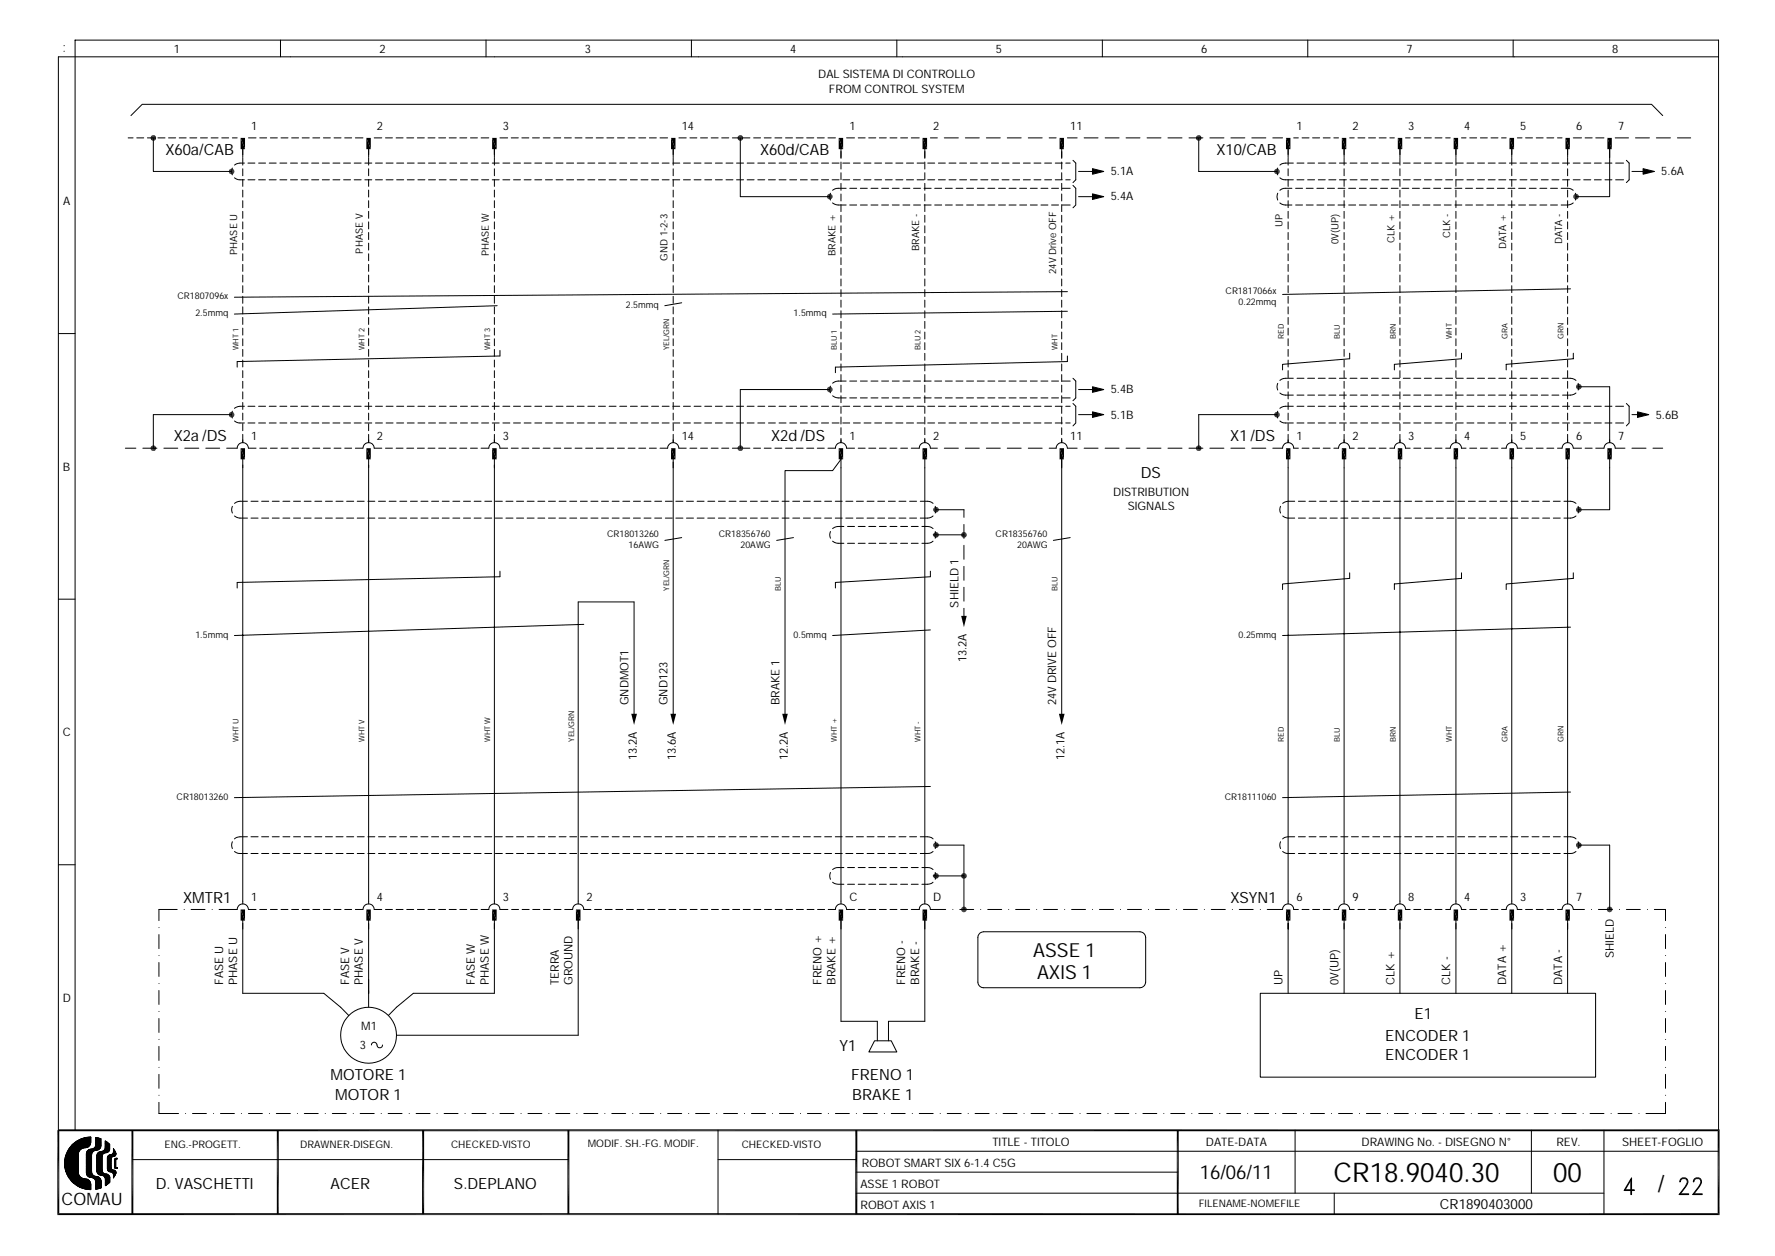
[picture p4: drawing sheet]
<svg xmlns="http://www.w3.org/2000/svg" width="297mm" height="210mm" viewBox="0 0 297 210" stroke-linecap="round" stroke-linejoin="round" font-family="sans-serif">
<defs><g id="words">
<g font-size="4.5">
<text x="222.9" y="197.5">CR18.9040.30</text>
<text x="259.6" y="197.5">00</text>
</g>
<text font-size="3.9" x="277.1" y="199.2">/</text>
<g font-size="3.2">
<text x="172.7" y="159.9">ASSE 1</text>
<text x="173.3" y="163.7">AXIS 1</text>
<text x="200.5" y="197.1">16/06/11</text>
</g>
<text font-size="2.9" x="10.3" y="201.5">COMAU</text>
<g font-size="2.6">
<text x="27.7" y="25.9">X60a/CAB</text>
<text x="127.1" y="25.9">X60d/CAB</text>
<text x="203.3" y="25.9">X10/CAB</text>
<text x="29" y="73.7">X2a /DS</text>
<text x="128.9" y="73.7">X2d /DS</text>
<text x="205.6" y="73.7">X1 /DS</text>
<text x="190.7" y="79.8">DS</text>
<text x="30.6" y="150.8">XMTR1</text>
<text x="205.7" y="150.8">XSYN1</text>
<text x="231.5" y="173.9">ENCODER 1</text>
<text x="236.4" y="170.2">E1</text>
<text x="140.3" y="175.6">Y1</text>
<text x="231.5" y="177.2">ENCODER 1</text>
<text x="55.2" y="180.5">MOTORE 1</text>
<text x="56" y="183.8">MOTOR 1</text>
<text x="142.3" y="180.5">FRENO 1</text>
<text x="142.5" y="183.8">BRAKE 1</text>
<text x="26.1" y="198.7">D. VASCHETTI</text>
<text x="55.2" y="198.7">ACER</text>
<text x="75.9" y="198.7">S.DEPLANO</text>
</g>
<text font-size="2.3" x="240.7" y="202">CR1890403000</text>
<g font-size="1.9">
<text x="29.1" y="8.8">1</text>
<text x="63.4" y="8.8">2</text>
<text x="97.8" y="8.8">3</text>
<text x="132.1" y="8.8">4</text>
<text x="166.4" y="8.8">5</text>
<text x="200.8" y="8.8">6</text>
<text x="235.1" y="8.8">7</text>
<text x="269.5" y="8.8">8</text>
<text x="136.8" y="13">DAL SISTEMA DI CONTROLLO</text>
<text x="138.6" y="15.6">FROM CONTROL SYSTEM</text>
<text x="42" y="21.6">1</text>
<text x="63" y="21.6">2</text>
<text x="84" y="21.6">3</text>
<text x="113.9" y="21.6">14</text>
<text x="142" y="21.6">1</text>
<text x="156" y="21.6">2</text>
<text x="178.9" y="21.6">11</text>
<text x="216.7" y="21.6">1</text>
<text x="226.1" y="21.6">2</text>
<text x="235.4" y="21.6">3</text>
<text x="244.8" y="21.6">4</text>
<text x="254.1" y="21.6">5</text>
<text x="263.4" y="21.6">6</text>
<text x="270.4" y="21.6">7</text>
<text x="185.7" y="29.3">5.1A</text>
<text x="277.7" y="29.3">5.6A</text>
<text x="10.6" y="34.3">A</text>
<text x="185.7" y="33.5">5.4A</text>
<text x="185.7" y="65.7">5.4B</text>
<text x="185.7" y="69.9">5.1B</text>
<text x="276.8" y="69.9">5.6B</text>
<text x="42" y="73.5">1</text>
<text x="63" y="73.5">2</text>
<text x="84" y="73.5">3</text>
<text x="113.9" y="73.5">14</text>
<text x="142" y="73.5">1</text>
<text x="156" y="73.5">2</text>
<text x="178.9" y="73.5">11</text>
<text x="216.7" y="73.5">1</text>
<text x="226.1" y="73.5">2</text>
<text x="235.4" y="73.5">3</text>
<text x="244.8" y="73.5">4</text>
<text x="254.1" y="73.5">5</text>
<text x="263.4" y="73.5">6</text>
<text x="270.4" y="73.5">7</text>
<text x="10.5" y="78.6">B</text>
<text x="186.1" y="82.8">DISTRIBUTION</text>
<text x="188.5" y="85.3">SIGNALS</text>
<text x="160.2" y="101.5" transform="rotate(-90 160.2 101.5)">SHIELD 1</text>
<text x="161.6" y="110.7" transform="rotate(-90 161.6 110.7)">13.2A</text>
<text x="105.1" y="117.9" transform="rotate(-90 105.1 117.9)">GNDMOT1</text>
<text x="111.6" y="117.9" transform="rotate(-90 111.6 117.9)">GND123</text>
<text x="130.3" y="117.9" transform="rotate(-90 130.3 117.9)">BRAKE 1</text>
<text x="176.5" y="117.9" transform="rotate(-90 176.5 117.9)">24V DRIVE OFF</text>
<text x="10.5" y="123">C</text>
<text x="106.4" y="127.1" transform="rotate(-90 106.4 127.1)">13.2A</text>
<text x="113" y="127.1" transform="rotate(-90 113 127.1)">13.6A</text>
<text x="131.7" y="127.1" transform="rotate(-90 131.7 127.1)">12.2A</text>
<text x="177.9" y="127.1" transform="rotate(-90 177.9 127.1)">12.1A</text>
<text x="42" y="150.6">1</text>
<text x="63" y="150.6">4</text>
<text x="84" y="150.6">3</text>
<text x="98" y="150.6">2</text>
<text x="142" y="150.6">C</text>
<text x="156" y="150.6">D</text>
<text x="216.7" y="150.6">6</text>
<text x="226.1" y="150.6">9</text>
<text x="235.4" y="150.6">8</text>
<text x="244.8" y="150.6">4</text>
<text x="254.1" y="150.6">3</text>
<text x="263.4" y="150.6">7</text>
<text x="269.7" y="160.2" transform="rotate(-90 269.7 160.2)">SHIELD</text>
<text x="10.5" y="167.4">D</text>
<text x="37.3" y="164.6" transform="rotate(-90 37.3 164.6)">FASE U</text>
<text x="39.6" y="164.6" transform="rotate(-90 39.6 164.6)">PHASE U</text>
<text x="58.3" y="164.6" transform="rotate(-90 58.3 164.6)">FASE V</text>
<text x="60.7" y="164.6" transform="rotate(-90 60.7 164.6)">PHASE V</text>
<text x="79.4" y="164.6" transform="rotate(-90 79.4 164.6)">FASE W</text>
<text x="81.7" y="164.6" transform="rotate(-90 81.7 164.6)">PHASE W</text>
<text x="93.4" y="164.6" transform="rotate(-90 93.4 164.6)">TERRA</text>
<text x="95.7" y="164.6" transform="rotate(-90 95.7 164.6)">GROUND</text>
<text x="137.3" y="164.6" transform="rotate(-90 137.3 164.6)">FRENO +</text>
<text x="139.6" y="164.6" transform="rotate(-90 139.6 164.6)">BRAKE +</text>
<text x="151.3" y="164.6" transform="rotate(-90 151.3 164.6)">FRENO -</text>
<text x="153.6" y="164.6" transform="rotate(-90 153.6 164.6)">BRAKE -</text>
<text x="214.4" y="164.6" transform="rotate(-90 214.4 164.6)">UP</text>
<text x="223.7" y="164.6" transform="rotate(-90 223.7 164.6)">0V(UP)</text>
<text x="233.1" y="164.6" transform="rotate(-90 233.1 164.6)">CLK +</text>
<text x="242.4" y="164.6" transform="rotate(-90 242.4 164.6)">CLK -</text>
<text x="251.8" y="164.6" transform="rotate(-90 251.8 164.6)">DATA +</text>
<text x="261.1" y="164.6" transform="rotate(-90 261.1 164.6)">DATA -</text>
<text x="60.4" y="172.1">M1</text>
<text x="60.2" y="175.3">3</text>
<text x="165.9" y="191.5">TITLE - TITOLO</text>
<text x="201.6" y="191.5">DATE-DATA</text>
<text x="227.6" y="191.5">DRAWING No. - DISEGNO N°</text>
<text x="260.2" y="191.5">REV.</text>
<text x="271.1" y="191.5">SHEET-FOGLIO</text>
<text x="144.1" y="195">ROBOT SMART SIX 6-1.4 C5G</text>
<text x="143.8" y="198.5">ASSE 1 ROBOT</text>
<text x="143.8" y="202">ROBOT AXIS 1</text>
</g>
<g font-size="1.7">
<text x="153.6" y="42" transform="rotate(-90 153.6 42)">BRAKE -</text>
<text x="214.4" y="37.9" transform="rotate(-90 214.4 37.9)">UP</text>
<text x="223.7" y="40.8" transform="rotate(-90 223.7 40.8)">0V(UP)</text>
<text x="233.1" y="40.7" transform="rotate(-90 233.1 40.7)">CLK +</text>
<text x="242.4" y="39.8" transform="rotate(-90 242.4 39.8)">CLK -</text>
<text x="251.8" y="41.7" transform="rotate(-90 251.8 41.7)">DATA +</text>
<text x="261.1" y="40.8" transform="rotate(-90 261.1 40.8)">DATA -</text>
<text x="39.6" y="42.6" transform="rotate(-90 39.6 42.6)">PHASE U</text>
<text x="60.7" y="42.4" transform="rotate(-90 60.7 42.4)">PHASE V</text>
<text x="81.7" y="42.9" transform="rotate(-90 81.7 42.9)">PHASE W</text>
<text x="111.6" y="43.6" transform="rotate(-90 111.6 43.6)">GND 1-2-3</text>
<text x="139.6" y="42.8" transform="rotate(-90 139.6 42.8)">BRAKE +</text>
<text x="176.5" y="45.8" transform="rotate(-90 176.5 45.8)">24V Drive OFF</text>
<text x="27.5" y="191.9">ENG.-PROGETT.</text>
<text x="50.2" y="191.9">DRAWNER-DISEGN.</text>
<text x="75.4" y="191.9">CHECKED-VISTO</text>
<text x="98.3" y="191.7">MODIF. SH.-FG. MODIF.</text>
<text x="124" y="191.9">CHECKED-VISTO</text>
<text x="200.4" y="201.7">FILENAME-NOMEFILE</text>
</g>
<g font-size="1.5">
<text x="29.7" y="50.1">CR1807096x</text>
<text x="32.7" y="52.9">2.5mmq</text>
<text x="104.6" y="51.5">2.5mmq</text>
<text x="132.7" y="52.9">1.5mmq</text>
<text x="204.9" y="49.1">CR1817066x</text>
<text x="207" y="51">0.22mmq</text>
<text x="101.5" y="89.8">CR18013260</text>
<text x="120.1" y="89.8">CR18356760</text>
<text x="166.4" y="89.8">CR18356760</text>
<text x="105.1" y="91.6">16AWG</text>
<text x="123.8" y="91.6">20AWG</text>
<text x="170" y="91.6">20AWG</text>
<text x="32.7" y="106.6">1.5mmq</text>
<text x="132.7" y="106.6">0.5mmq</text>
<text x="207" y="106.6">0.25mmq</text>
<text x="29.5" y="133.7">CR18013260</text>
<text x="204.7" y="133.7">CR18111060</text>
</g>
<g font-size="1.3">
<text x="39.9" y="58.6" transform="rotate(-90 39.9 58.6)">WHT 1</text>
<text x="60.9" y="58.6" transform="rotate(-90 60.9 58.6)">WHT 2</text>
<text x="81.9" y="58.6" transform="rotate(-90 81.9 58.6)">WHT 3</text>
<text x="111.8" y="58.6" transform="rotate(-90 111.8 58.6)">YEL/GRN</text>
<text x="139.9" y="58.6" transform="rotate(-90 139.9 58.6)">BLU 1</text>
<text x="153.9" y="58.6" transform="rotate(-90 153.9 58.6)">BLU 2</text>
<text x="176.8" y="58.6" transform="rotate(-90 176.8 58.6)">WHT</text>
<text x="214.6" y="56.7" transform="rotate(-90 214.6 56.7)">RED</text>
<text x="224" y="56.7" transform="rotate(-90 224 56.7)">BLU</text>
<text x="233.3" y="56.7" transform="rotate(-90 233.3 56.7)">BRN</text>
<text x="242.7" y="56.7" transform="rotate(-90 242.7 56.7)">WHT</text>
<text x="252" y="56.7" transform="rotate(-90 252 56.7)">GRA</text>
<text x="261.3" y="56.7" transform="rotate(-90 261.3 56.7)">GRN</text>
<text x="111.8" y="98.7" transform="rotate(-90 111.8 98.7)">YEL/GRN</text>
<text x="130.5" y="98.7" transform="rotate(-90 130.5 98.7)">BLU</text>
<text x="176.8" y="98.7" transform="rotate(-90 176.8 98.7)">BLU</text>
<text x="39.9" y="124" transform="rotate(-90 39.9 124)">WHT U</text>
<text x="60.9" y="124" transform="rotate(-90 60.9 124)">WHT V</text>
<text x="81.9" y="124" transform="rotate(-90 81.9 124)">WHT W</text>
<text x="95.9" y="124" transform="rotate(-90 95.9 124)">YEL/GRN</text>
<text x="139.9" y="124" transform="rotate(-90 139.9 124)">WHT +</text>
<text x="153.9" y="124" transform="rotate(-90 153.9 124)">WHT -</text>
<text x="214.6" y="124" transform="rotate(-90 214.6 124)">RED</text>
<text x="224" y="124" transform="rotate(-90 224 124)">BLU</text>
<text x="233.3" y="124" transform="rotate(-90 233.3 124)">BRN</text>
<text x="242.7" y="124" transform="rotate(-90 242.7 124)">WHT</text>
<text x="252" y="124" transform="rotate(-90 252 124)">GRA</text>
<text x="261.3" y="124" transform="rotate(-90 261.3 124)">GRN</text>
</g>
</g></defs>
<g fill="#000">
<path d="M25.2 22.9h.9l-.9 .1zM25.2 23l.9-.1v.1zM25.2 23h.9l-.9 .2zM25.2 23.2l.9-.2v.2zM25.3 22.7h.7l-.8 .2zM25.2 22.9l.8-.2 .1 .2zM25.2 23.2h.9l-.8 .2zM25.3 23.4l.8-.2-.1 .2zM25.3 22.7l.5-.1zM25.3 22.7l.5-.1 .2 .1zM25.3 23.4h.7l-.5 .1zM25.5 23.5l.5-.1z"/>
<path d="M25.5 22.6h.3zM25.5 23.5h.3zM38.3 28.5h.8l-.9 .2zM38.2 28.7l.9-.2 .1 .2zM38.2 28.7h1l-.9 .1zM38.3 28.8l.9-.1-.1 .1zM38.4 28.3h.7l-.8 .2zM38.3 28.5l.8-.2v.2zM38.3 28.8h.8l-.7 .2zM38.4 29l.7-.2v.2zM38.4 28.3l.5-.1zM38.4 28.3l.5-.1 .2 .1z"/>
<path d="M38.4 29h.7l-.6 .1zM38.5 29.1l.6-.1zM38.5 28.2h.4zM38.5 29.1h.4zM40.2 23l.8 1.9h-.8zM40.2 23h.8v1.9zM61.2 23l.8 1.9h-.8zM61.2 23h.8v1.9zM82.3 23l.7 1.9h-.7zM82.3 23h.7v1.9zM112.2 23l.7 1.9h-.7zM112.2 23h.7v1.9z"/>
<path d="M123.3 22.9h.9l-.9 .1zM123.3 23l.9-.1v.1zM123.3 23h.9l-.9 .2zM123.3 23.2l.9-.2v.2zM123.4 22.7h.7l-.8 .2zM123.3 22.9l.8-.2 .1 .2zM123.3 23.2h.9l-.8 .2zM123.4 23.4l.8-.2-.1 .2zM123.4 22.7l.5-.1zM123.4 22.7l.5-.1 .2 .1zM123.4 23.4h.7l-.5 .1zM123.6 23.5l.5-.1z"/>
<path d="M123.6 22.6h.3zM123.6 23.5h.3zM138.3 32.7h.8l-.9 .2zM138.2 32.9l.9-.2 .1 .2zM138.2 32.9h1l-.9 .1zM138.3 33l.9-.1-.1 .1zM138.4 32.5h.6l-.7 .2zM138.3 32.7l.7-.2 .1 .2zM138.3 33h.8l-.7 .2zM138.4 33.2l.7-.2-.1 .2zM138.4 32.5l.5-.1zM138.4 32.5l.5-.1 .1 .1z"/>
<path d="M138.4 33.2h.6l-.5 .1zM138.5 33.3l.5-.1zM138.5 32.4h.4zM138.5 33.3h.4zM140.2 23l.7 1.9h-.7zM140.2 23h.7v1.9zM154.2 23l.8 1.9h-.8zM154.2 23h.8v1.9zM177.1 23l.7 1.9h-.7zM177.1 23h.7v1.9zM182.6 28.2l1.9 .5-1.9 .4zM182.6 32.4l1.9 .5-1.9 .4z"/>
<path d="M199.9 22.9h.9l-.9 .1zM199.9 23l.9-.1v.1zM199.9 23h.9l-.9 .2zM199.9 23.2l.9-.2v.2zM200 22.7h.7l-.8 .2zM199.9 22.9l.8-.2 .1 .2zM199.9 23.2h.9l-.8 .2zM200 23.4l.8-.2-.1 .2zM200 22.7l.5-.1zM200 22.7l.5-.1 .2 .1zM200 23.4h.7l-.5 .1zM200.2 23.5l.5-.1z"/>
<path d="M200.2 22.6h.3zM200.2 23.5h.3zM213 28.5h.9l-.9 .2zM213 28.7l.9-.2v.2zM213 28.7h.9l-.9 .1zM213 28.8l.9-.1v.1zM213.1 28.3h.7l-.8 .2zM213 28.5l.8-.2 .1 .2zM213 28.8h.9l-.8 .2zM213.1 29l.8-.2-.1 .2zM213.1 28.3l.5-.1zM213.1 28.3l.5-.1 .2 .1z"/>
<path d="M213.1 29h.7l-.5 .1zM213.3 29.1l.5-.1zM213.3 28.2h.3zM213.3 29.1h.3zM214.9 23l.8 1.9h-.8zM214.9 23h.8v1.9zM224.3 23l.7 1.9h-.7zM224.3 23h.7v1.9zM233.6 23l.8 1.9h-.8zM233.6 23h.8v1.9zM243 23l.7 1.9h-.7zM243 23h.7v1.9z"/>
<path d="M252.3 23l.8 1.9h-.8zM252.3 23h.8v1.9zM261.7 23l.7 1.9h-.7zM261.7 23h.7v1.9zM263 32.7h.9l-.9 .2zM263 32.9l.9-.2v.2zM263 32.9h.9l-.9 .1zM263 33l.9-.1v.1zM263.1 32.5h.7l-.8 .2zM263 32.7l.8-.2 .1 .2zM263 33h.9l-.8 .2zM263.1 33.2l.8-.2-.1 .2z"/>
<path d="M263.1 32.5l.5-.1zM263.1 32.5l.5-.1 .2 .1zM263.1 33.2h.7l-.6 .1zM263.2 33.3l.6-.1zM263.2 32.4h.4zM263.2 33.3h.4zM268.7 23l.7 1.9h-.7zM268.7 23h.7v1.9zM274.6 28.2l1.9 .5-1.9 .4zM25.2 74.9l.9 .2h-.9zM25.2 74.9h.9v.2zM25.2 74.7l.9 .2h-.9z"/>
<path d="M25.2 74.7h.9v.2zM25.2 75.1l.8 .1h-.7zM25.2 75.1h.9l-.1 .1zM25.3 74.6l.8 .1h-.9zM25.3 74.6h.7l.1 .1zM25.3 75.2l.5 .1zM25.3 75.2h.7l-.2 .1zM25.3 74.6l.2-.1 .5 .1zM25.5 74.5l.5 .1zM25.5 75.3h.3zM25.5 74.5h.3zM38.2 69.3l.9 .2h-.8z"/>
<path d="M38.2 69.3h1l-.1 .2zM38.3 69.1l.9 .2h-1zM38.3 69.1h.8l.1 .2zM38.3 69.5l.8 .1h-.7zM38.3 69.5h.8v.1zM38.4 69l.7 .1h-.8zM38.4 69h.7v.1zM38.4 69.6l.5 .1zM38.4 69.6h.7l-.2 .1zM38.4 69l.1-.1 .6 .1zM38.5 68.9l.6 .1zM38.5 69.7h.4z"/>
<path d="M38.5 68.9h.4zM40.2 74.9l.8 1.9h-.8zM40.2 74.9h.8v1.9zM61.2 74.9l.8 1.9h-.8zM61.2 74.9h.8v1.9zM82.3 74.9l.7 1.9h-.7zM82.3 74.9h.7v1.9zM112.2 74.9l.7 1.9h-.7zM112.2 74.9h.7v1.9zM123.3 74.9l.9 .2h-.9zM123.3 74.9h.9v.2zM123.3 74.7l.9 .2h-.9z"/>
<path d="M123.3 74.7h.9v.2zM123.3 75.1l.8 .1h-.7zM123.3 75.1h.9l-.1 .1zM123.4 74.6l.8 .1h-.9zM123.4 74.6h.7l.1 .1zM123.4 75.2l.5 .1zM123.4 75.2h.7l-.2 .1zM123.4 74.6l.2-.1 .5 .1zM123.6 74.5l.5 .1zM123.6 75.3h.3zM123.6 74.5h.3zM138.2 65.1l.9 .2h-.8z"/>
<path d="M138.2 65.1h1l-.1 .2zM138.3 64.9l.9 .2h-1zM138.3 64.9h.8l.1 .2zM138.3 65.3l.7 .1h-.6zM138.3 65.3h.8l-.1 .1zM138.4 64.8l.7 .1h-.8zM138.4 64.8h.6l.1 .1zM138.4 65.4l.5 .1zM138.4 65.4h.6l-.1 .1zM138.4 64.8l.1-.1 .5 .1zM138.5 64.7l.5 .1zM138.5 65.5h.4z"/>
<path d="M138.5 64.7h.4zM140.2 74.9l.7 1.9h-.7zM140.2 74.9h.7v1.9zM154.2 74.9l.8 1.9h-.8zM154.2 74.9h.8v1.9zM177.1 74.9l.7 1.9h-.7zM177.1 74.9h.7v1.9zM182.6 68.8l1.9 .5-1.9 .5zM182.6 64.6l1.9 .5-1.9 .5zM199.9 74.9l.9 .2h-.9zM199.9 74.9h.9v.2zM199.9 74.7l.9 .2h-.9z"/>
<path d="M199.9 74.7h.9v.2zM199.9 75.1l.8 .1h-.7zM199.9 75.1h.9l-.1 .1zM200 74.6l.8 .1h-.9zM200 74.6h.7l.1 .1zM200 75.2l.5 .1zM200 75.2h.7l-.2 .1zM200 74.6l.2-.1 .5 .1zM200.2 74.5l.5 .1zM200.2 75.3h.3zM200.2 74.5h.3zM213 69.3l.9 .2h-.9z"/>
<path d="M213 69.3h.9v.2zM213 69.1l.9 .2h-.9zM213 69.1h.9v.2zM213 69.5l.8 .1h-.7zM213 69.5h.9l-.1 .1zM213.1 69l.8 .1h-.9zM213.1 69h.7l.1 .1zM213.1 69.6l.5 .1zM213.1 69.6h.7l-.2 .1zM213.1 69l.2-.1 .5 .1zM213.3 68.9l.5 .1zM213.3 69.7h.3z"/>
<path d="M213.3 68.9h.3zM214.9 74.9l.8 1.9h-.8zM214.9 74.9h.8v1.9zM224.3 74.9l.7 1.9h-.7zM224.3 74.9h.7v1.9zM233.6 74.9l.8 1.9h-.8zM233.6 74.9h.8v1.9zM243 74.9l.7 1.9h-.7zM243 74.9h.7v1.9zM252.3 74.9l.8 1.9h-.8zM252.3 74.9h.8v1.9zM261.7 74.9l.7 1.9h-.7z"/>
<path d="M261.7 74.9h.7v1.9zM263.4 64.6l.9 .2h-.8zM263.4 64.6h1l-.1 .2zM263.5 64.4l.9 .2h-1zM263.5 64.4h.8l.1 .2zM263.5 64.8l.7 .2h-.6zM263.5 64.8h.8l-.1 .2zM263.6 64.3l.7 .1h-.8zM263.6 64.3h.6l.1 .1zM263.6 65l.5 .1zM263.6 65h.6l-.1 .1zM263.6 64.3l.1-.1 .5 .1z"/>
<path d="M263.7 64.2l.5 .1zM263.7 65.1h.4zM263.7 64.2h.4zM268.7 74.9l.7 1.9h-.7zM268.7 74.9h.7v1.9zM273.7 68.8l1.9 .5-1.9 .5zM156 85.2l.9 .2h-.9zM156 85.2h.9v.2zM156 89.4l.9 .2h-.9zM156 89.4h.9v.2zM156 85l.9 .2h-.9zM156 85h.9v.2z"/>
<path d="M156 85.4l.8 .1h-.7zM156 85.4h.9l-.1 .1zM156 89.2l.9 .2h-.9zM156 89.2h.9v.2zM156 89.6l.8 .1h-.7zM156 89.6h.9l-.1 .1zM156.1 84.9l.8 .1h-.9zM156.1 84.9h.7l.1 .1zM156.1 85.5l.5 .1zM156.1 85.5h.7l-.2 .1zM156.1 89.1l.8 .1h-.9zM156.1 89.1h.7l.1 .1z"/>
<path d="M156.1 89.7l.5 .1zM156.1 89.7h.7l-.2 .1zM156.1 84.9l.2-.2 .5 .2zM156.3 84.7l.5 .2zM156.3 85.6h.3zM156.1 89.1l.2-.1 .5 .1zM156.3 89l.5 .1zM156.3 89.8h.3zM156.3 84.7h.3zM156.3 89h.3zM160.7 89.4l.8 .2h-.8zM160.7 89.4h.9l-.1 .2z"/>
<path d="M160.7 89.2l.9 .2h-.9zM160.7 89.2h.8l.1 .2zM160.7 89.6l.8 .1h-.7zM160.7 89.6h.8v.1zM160.8 89.1l.7 .1h-.8zM160.8 89.1h.7v.1zM160.8 89.7l.5 .1zM160.8 89.7h.7l-.2 .1zM160.8 89.1l.1-.1 .6 .1zM160.9 89l.6 .1zM160.9 89.8h.4zM160.9 89h.4z"/>
<path d="M263.4 85.2l.9 .2h-.8zM263.4 85.2h1l-.1 .2zM263.5 85l.9 .2h-1zM263.5 85h.8l.1 .2zM263.5 85.4l.7 .1h-.6zM263.5 85.4h.8l-.1 .1zM263.6 84.9l.7 .1h-.8zM263.6 84.9h.6l.1 .1zM263.6 85.5l.5 .1zM263.6 85.5h.6l-.1 .1zM263.6 84.9l.1-.2 .5 .2zM263.7 84.7l.5 .2z"/>
<path d="M263.7 85.6h.4zM263.7 84.7h.4zM160.7 102.9h.9l-.5 1.9zM105.5 119.3h1l-.5 1.9zM112.1 119.3h.9l-.5 1.9zM130.7 119.3h1l-.5 1.9zM177 119.3h.9l-.4 1.9zM40.2 152l.8 1.9h-.8zM40.2 152h.8v1.9zM61.2 152l.8 1.9h-.8zM61.2 152h.8v1.9zM82.3 152l.7 1.9h-.7z"/>
<path d="M82.3 152h.7v1.9zM96.3 152l.7 1.9h-.7zM96.3 152h.7v1.9zM140.2 152l.7 1.9h-.7zM140.2 152h.7v1.9zM154.2 152l.8 1.9h-.8zM154.2 152h.8v1.9zM156 141.2l.9 .2h-.9zM156 141.2h.9v.2zM156 146.4l.9 .2h-.9zM156 146.4h.9v.2zM156 141.1l.9 .1h-.9z"/>
<path d="M156 141.1h.9v.1zM156 141.4l.8 .2h-.7zM156 141.4h.9l-.1 .2zM156 146.2l.9 .2h-.9zM156 146.2h.9v.2zM156 146.6l.8 .1h-.7zM156 146.6h.9l-.1 .1zM156.1 140.9l.8 .2h-.9zM156.1 140.9h.7l.1 .2zM156.1 141.6l.5 .1zM156.1 141.6h.7l-.2 .1zM156.1 146l.8 .2h-.9z"/>
<path d="M156.1 146h.7l.1 .2zM156.1 146.7l.5 .1zM156.1 146.7h.7l-.2 .1zM156.1 140.9l.2-.1 .5 .1zM156.3 140.8l.5 .1zM156.3 141.7h.3zM156.1 146h.2h.5zM156.3 146h.5zM156.3 146.8h.3zM156.3 140.8h.3zM156.3 146h.3zM160.7 146.4l.8 .2h-.8z"/>
<path d="M160.7 146.4h.9l-.1 .2zM160.7 152l.8 .2h-.8zM160.7 152h.9l-.1 .2zM160.7 146.2l.9 .2h-.9zM160.7 146.2h.8l.1 .2zM160.7 146.6l.8 .1h-.7zM160.7 146.6h.8v.1zM160.7 151.8l.9 .2h-.9zM160.7 151.8h.8l.1 .2zM160.7 152.2l.8 .1h-.7zM160.7 152.2h.8v.1zM160.8 146l.7 .2h-.8z"/>
<path d="M160.8 146h.7v.2zM160.8 146.7l.5 .1zM160.8 146.7h.7l-.2 .1zM160.8 151.7l.7 .1h-.8zM160.8 151.7h.7v.1zM160.8 152.3l.5 .1zM160.8 152.3h.7l-.2 .1zM160.8 146h.1h.6zM160.9 146h.6zM160.9 146.8h.4zM160.8 151.7l.1-.2 .6 .2zM160.9 151.5l.6 .2z"/>
<path d="M160.9 152.4h.4zM160.9 146h.4zM160.9 151.5h.4zM214.9 152l.8 1.9h-.8zM214.9 152h.8v1.9zM224.3 152l.7 1.9h-.7zM224.3 152h.7v1.9zM233.6 152l.8 1.9h-.8zM233.6 152h.8v1.9zM243 152l.7 1.9h-.7zM243 152h.7v1.9zM252.3 152l.8 1.9h-.8z"/>
<path d="M252.3 152h.8v1.9zM261.7 152l.7 1.9h-.7zM261.7 152h.7v1.9zM263.4 141.2l.9 .2h-.8zM263.4 141.2h1l-.1 .2zM263.5 141.1l.9 .1h-1zM263.5 141.1h.8l.1 .1zM263.5 141.4l.7 .2h-.6zM263.5 141.4h.8l-.1 .2zM263.6 140.9l.7 .2h-.8zM263.6 140.9h.6l.1 .2zM263.6 141.6l.5 .1z"/>
<path d="M263.6 141.6h.6l-.1 .1zM263.6 140.9l.1-.1 .5 .1zM263.7 140.8l.5 .1zM263.7 141.7h.4zM263.7 140.8h.4zM268.6 152l.9 .2h-.9zM268.6 152h.9v.2zM268.6 151.8l.9 .2h-.9zM268.6 151.8h.9v.2zM268.6 152.2l.8 .1h-.7zM268.6 152.2h.9l-.1 .1zM268.7 151.7l.8 .1h-.9z"/>
<path d="M268.7 151.7h.7l.1 .1zM268.7 152.3l.5 .1zM268.7 152.3h.7l-.2 .1zM268.7 151.7l.2-.2 .5 .2zM268.9 151.5l.5 .2zM268.9 152.4h.3zM268.9 151.5h.3z"/>
</g>
<g fill="none" stroke="#000" stroke-width=".17">
<path d="M10.7 7.6h.1M10.7 8.6h.1M21.9 19.3l1.9-1.9h252.3l1.8 1.9M46.9 6.7v2.8M81.2 6.7v2.8M115.6 6.7v2.8M149.9 6.7v2.8M184.3 6.7v2.8M218.6 6.7v2.8M252.9 6.7v2.8M287.3 9.5h-277.5v179.4M21.4 23h.8"/>
<path d="M22.9 23h1.1M24.6 23h1.2M25.6 23v5.7h13.1M26.4 23h1.2M28.2 23h1.2M30 23h1.1M31.7 23h1.2M33.5 23h1.2M35.3 23h1.1M37.1 23h1.1M38.8 28.1a1.35 1.35 0 0 0 0 1.1M38.8 23h.8"/>
<path d="M39.2 29.7v.1a1.97 1.97 0 0 0 1.7 .2M40.6 24.4v1.9M40.6 26.4v1.2M40.6 28.2v1.2M40.6 30v1.2M40.6 31.8v1.1M40.6 33.5v1.2M40.6 35.3v1.2M40.6 37.1v1.2M40.6 38.9v1.1M40.9 27.3a2.12 2.12 0 0 0-1.7 .3M41.4 30h1.2"/>
<path d="M41.4 27.3h1.2M41.5 23h1.3M43.2 30h1.2M43.2 27.3h1.2M43.4 23h1.2M45 30h1.2M45 27.3h1.2M45.2 23h1.2M46.8 30h1.1M46.8 27.3h1.1M47 23h1.1M48.6 30h1.1"/>
<path d="M48.6 27.3h1.1M48.7 23h1.2M50.3 30h1.2M50.3 27.3h1.2M50.5 23h1.2M52.1 30h1.2M52.1 27.3h1.2M52.3 23h1.1M53.9 30h1.2M53.9 27.3h1.2M54.1 23h1.1M55.6 30h1.2"/>
<path d="M55.6 27.3h1.2M55.8 23h1.2M57.4 30h1.2M57.4 27.3h1.2M57.6 23h1.2M59.2 30h1.2M59.2 27.3h1.2M59.4 23h1.3M61 30h1.1M61 27.3h1.1M61.6 24.4v1.9M61.6 26.4v1.2"/>
<path d="M61.6 28.2v1.2M61.6 30v1.2M61.6 31.8v1.1M61.6 33.5v1.2M61.6 35.3v1.2M61.6 37.1v1.2M61.6 38.9v1.1M62.5 23h1.3M62.8 30h1.1M62.8 27.3h1.1M64.4 23h1.2M64.5 30h1.2"/>
<path d="M64.5 27.3h1.2M66.2 23h1.2M66.3 30h1.2M66.3 27.3h1.2M68 23h1.2M68.1 30h1.1M68.1 27.3h1.1M69.8 23h1.1M69.9 30h1.1M69.9 27.3h1.1M71.5 23h1.2M71.6 30h1.2"/>
<path d="M71.6 27.3h1.2M73.3 23h1.2M73.4 30h1.2M73.4 27.3h1.2M75.1 23h1.2M75.2 30h1.1M75.2 27.3h1.1M76.9 23h1.1M77 30h1.1M77 27.3h1.1M78.6 23h1.2M78.7 30h1.2"/>
<path d="M78.7 27.3h1.2M80.4 23h1.3M80.5 30h1.2M80.5 27.3h1.2M82.3 30h1.1M82.3 27.3h1.1M82.6 24.4v1.9M82.6 26.4v1.2M82.6 28.2v1.2M82.6 30v1.2M82.6 31.8v1.1M82.6 33.5v1.2"/>
<path d="M82.6 35.3v1.2M82.6 37.1v1.2M82.6 38.9v1.1M83.6 23h1.3M84.1 30h1.1M84.1 27.3h1.1M85.4 23h1.2M85.8 30h1.2M85.8 27.3h1.2M87.2 23h1.2M87.6 30h1.2M87.6 27.3h1.2"/>
<path d="M89 23h1.2M89.4 30h1.2M89.4 27.3h1.2M90.8 23h1.1M91.2 30h1.1M91.2 27.3h1.1M92.6 23h1.1M92.9 30h1.2M92.9 27.3h1.2M94.3 23h1.2M94.7 30h1.2M94.7 27.3h1.2"/>
<path d="M96.1 23h1.2M96.5 30h1.1M96.5 27.3h1.1M97.9 23h1.2M98.3 30h1.1M98.3 27.3h1.1M99.7 23h1.1M100 30h1.2M100 27.3h1.2M101.4 23h1.2M101.8 30h1.2M101.8 27.3h1.2"/>
<path d="M103.2 23h1.2M103.6 30h1.2M103.6 27.3h1.2M105 23h1.2M105.4 30h1.1M105.4 27.3h1.1M106.8 23h1.1M107.1 30h1.2M107.1 27.3h1.2M108.5 23h1.2M108.9 30h1.2M108.9 27.3h1.2"/>
<path d="M110.3 23h1.3M110.7 30h1.1M110.7 27.3h1.1M112.5 30h1.1M112.5 27.3h1.1M112.5 24.4v1.9M112.5 26.4v1.2M112.5 28.2v1.2M112.5 30v1.2M112.5 31.8v1.1M112.5 33.5v1.2M112.5 35.3v1.2"/>
<path d="M112.5 37.1v1.2M112.5 38.9v1.1M113.5 23h1.2M114.2 30h1.2M114.2 27.3h1.2M115.3 23h1.2M116 30h1.2M116 27.3h1.2M117.1 23h1.2M117.8 30h1.2M117.8 27.3h1.2M118.9 23h1.1"/>
<path d="M119.6 30h1.1M119.6 27.3h1.1M120.6 23h1.2M121.3 30h1.2M121.3 27.3h1.2M122.4 23h1.2M123.1 30h1.2M123.1 27.3h1.2M123.7 23v9.9h15M124.2 23h1.1M124.9 30h1.1M124.9 27.3h1.1"/>
<path d="M126 23h1.1M126.7 30h1.1M126.7 27.3h1.1M127.7 23h1.2M128.4 30h1.2M128.4 27.3h1.2M129.5 23h1.2M130.2 30h1.2M130.2 27.3h1.2M131.3 23h1.2M132 30h1.2M132 27.3h1.2"/>
<path d="M133.1 23h1.1M133.8 30h1.1M133.8 27.3h1.1M134.8 23h1.2M135.6 30h1.1M135.6 27.3h1.1M136.6 23h1.2M137.3 30h1.2M137.3 27.3h1.2M138.4 23h1.2M138.8 32.3a1.35 1.35 0 0 0 0 1.1M139.1 30h1.2"/>
<path d="M139.1 27.3h1.2M139.2 33.9v.1a2.93 2.93 0 0 0 2.2 .3M140.6 24v2.5M140.6 27.1v1.2M140.6 28.9v1.1M140.6 30.6v1.2M140.6 32.4v1.2M140.6 34.2v1.2M140.6 36v1.1M140.6 37.7v1.2M140.6 39.5v1.2M140.9 30h1.1"/>
<path d="M140.9 27.3h1.1M141.4 31.5a2.66 2.66 0 0 0-2.2 .3M141.5 23h1.3M142 34.3h1.2M142 31.5h1.2M142.6 30h1.2M142.6 27.3h1.2M143.4 23h1.2M143.8 34.3h1.2M143.8 31.5h1.2M144.4 30h1.2M144.4 27.3h1.2"/>
<path d="M145.2 23h1.2M145.6 34.3h1.1M145.6 31.5h1.1M146.2 30h1.2M146.2 27.3h1.2M147 23h1.1M147.4 34.3h1.1M147.4 31.5h1.1M148 30h1.1M148 27.3h1.1M148.8 23h1.1M149.1 34.3h1.2"/>
<path d="M149.1 31.5h1.2M149.7 30h1.2M149.7 27.3h1.2M150.5 23h1.2M150.9 34.3h1.2M150.9 31.5h1.2M151.5 30h1.2M151.5 27.3h1.2M152.3 23h1.3M152.7 34.3h1.2M152.7 31.5h1.2M153.3 30h1.2"/>
<path d="M153.3 27.3h1.2M154.5 34.3h1.1M154.5 31.5h1.1M154.6 24v2.5M154.6 27.1v1.2M154.6 28.9v1.1M154.6 30.6v1.2M154.6 32.4v1.2M154.6 34.2v1.2M154.6 36v1.1M154.6 37.7v1.2M154.6 39.5v1.2"/>
<path d="M155.1 30h1.1M155.1 27.3h1.1M155.5 23h1.2M156.2 34.3h1.2M156.2 31.5h1.2M156.8 30h1.2M156.8 27.3h1.2M157.8 23h2.4M158 34.3h1.2M158 31.5h1.2M158.6 30h1.2M158.6 27.3h1.2"/>
<path d="M159.8 34.3h1.2M159.8 31.5h1.2M160.4 30h1.2M160.4 27.3h1.2M161.4 23h2.3M161.6 34.3h1.1M161.6 31.5h1.1M162.2 30h1.1M162.2 27.3h1.1M163.3 34.3h1.2M163.3 31.5h1.2M163.9 30h1.2"/>
<path d="M163.9 27.3h1.2M164.9 23h2.3M165.1 34.3h1.2M165.1 31.5h1.2M165.7 30h1.2M165.7 27.3h1.2M166.9 34.3h1.2M166.9 31.5h1.2M167.5 30h1.2M167.5 27.3h1.2M168.4 23h2.3M168.7 34.3h1.1"/>
<path d="M168.7 31.5h1.1M169.3 30h1.1M169.3 27.3h1.1M170.4 34.3h1.2M170.4 31.5h1.2M171 30h1.2M171 27.3h1.2M171.9 23h2.3M172.2 34.3h1.2M172.2 31.5h1.2M172.8 30h1.2M172.8 27.3h1.2"/>
<path d="M174 34.3h1.2M174 31.5h1.2M174.6 30h1.2M174.6 27.3h1.2M175.4 23h1.1M175.8 34.3h1.1M175.8 31.5h1.1M176.4 30h1.1M176.4 27.3h1.1M177.5 24v2.5M177.5 27.1v1.2M177.5 28.9v1.1"/>
<path d="M177.5 30.6v1.2M177.5 32.4v1.2M177.5 34.2v1.2M177.5 36v1.1M177.5 37.7v1.2M177.5 39.5v1.2M177.5 34.3h1.4M177.5 31.5h1.4M178.1 30h.8M178.1 27.3h.8M178.4 23h1.6M179.3 31l.5 .5v2.8l-.5 .4"/>
<path d="M179.3 26.8l.5 .5v2.7l-.5 .5M180.3 32.9h2.3M180.3 28.7h2.3M181.2 23h2.3M182.6 28.2l1.9 .5-1.9 .4zM182.6 32.4l1.9 .5-1.9 .4zM184.7 23h2.3M188.2 23h2.3M191.7 23h2.4M195.2 23h2.4M198.7 23h2.4M200.4 23v5.7h13"/>
<path d="M202.2 23h2.4M205.7 23h2.4M209.2 23h2.4M212.7 23h1.7M213.6 28.1a1.35 1.35 0 0 0 0 1.1M213.6 32.3a1.35 1.35 0 0 0 0 1.1M213.9 29.7l.1 .1a2.55 2.55 0 0 0 2.2 .2M213.9 33.9l.1 .1a2.54 2.54 0 0 0 1.9 .3M215.3 24.4v1.9M215.3 26.4v1.2M215.3 28.2v1.2M215.3 30v1.2"/>
<path d="M215.3 31.8v1.1M215.3 33.5v1.2M215.3 35.3v1.2M215.3 37.1v1.2M215.3 38.9v1.1M215.9 31.5a2.29 2.29 0 0 0-1.9 .3h-.1M216.2 27.3a2.81 2.81 0 0 0-2.2 .3h-.1M216.2 23h.8M216.6 34.3h1.1M216.6 31.5h1.1M216.8 30h1.2M216.8 27.3h1.2"/>
<path d="M217.6 23h1.2M218.3 34.3h1.2M218.3 31.5h1.2M218.6 30h1.1M218.6 27.3h1.1M219.4 23h1.2M220.1 34.3h1.2M220.1 31.5h1.2M220.3 30h1.2M220.3 27.3h1.2M221.2 23h1.1M221.9 34.3h1.2"/>
<path d="M221.9 31.5h1.2M222.1 30h1.2M222.1 27.3h1.2M222.9 23h.8M223.6 34.3h1.2M223.6 31.5h1.2M223.9 30h1.1M223.9 27.3h1.1M224.7 24.4v1.9M224.7 26.4v1.2M224.7 28.2v1.2M224.7 30v1.2"/>
<path d="M224.7 31.8v1.1M224.7 33.5v1.2M224.7 35.3v1.2M224.7 37.1v1.2M224.7 38.9v1.1M225.4 34.3h1.2M225.4 31.5h1.2M225.6 23h.8M225.7 30h1.1M225.7 27.3h1.1M227 23h1.1M227.2 34.3h1.2"/>
<path d="M227.2 31.5h1.2M227.4 30h1.2M227.4 27.3h1.2M228.7 23h1.2M229 34.3h1.1M229 31.5h1.1M229.2 30h1.2M229.2 27.3h1.2M230.5 23h1.2M230.8 34.3h1.1M230.8 31.5h1.1M231 30h1.2"/>
<path d="M231 27.3h1.2M232.3 23h.8M232.5 34.3h1.2M232.5 31.5h1.2M232.8 30h1.1M232.8 27.3h1.1M234 24.4v1.9M234 26.4v1.2M234 28.2v1.2M234 30v1.2M234 31.8v1.1M234 33.5v1.2"/>
<path d="M234 35.3v1.2M234 37.1v1.2M234 38.9v1.1M234.3 34.3h1.2M234.3 31.5h1.2M234.5 30h1.2M234.5 27.3h1.2M234.9 23h.8M236.1 34.3h1.2M236.1 31.5h1.2M236.3 23h1.2M236.3 30h1.2"/>
<path d="M236.3 27.3h1.2M237.8 34.3h1.2M237.8 31.5h1.2M238.1 23h1.1M238.1 30h1.1M238.1 27.3h1.1M239.6 34.3h1.2M239.6 31.5h1.2M239.9 23h1.1M239.9 30h1.1M239.9 27.3h1.1M241.4 34.3h1.2"/>
<path d="M241.4 31.5h1.2M241.6 23h.8M241.6 30h1.2M241.6 27.3h1.2M243.2 34.3h1.1M243.2 31.5h1.1M243.4 24.4v1.9M243.4 26.4v1.2M243.4 28.2v1.2M243.4 30v1.2M243.4 31.8v1.1M243.4 33.5v1.2"/>
<path d="M243.4 35.3v1.2M243.4 37.1v1.2M243.4 38.9v1.1M243.4 30h1.2M243.4 27.3h1.2M244.3 23h.7M245 34.3h1.1M245 31.5h1.1M245.2 30h1.2M245.2 27.3h1.2M245.7 23h1.1M246.7 34.3h1.2"/>
<path d="M246.7 31.5h1.2M247 30h1.1M247 27.3h1.1M247.4 23h1.2M248.5 34.3h1.2M248.5 31.5h1.2M248.8 30h1.1M248.8 27.3h1.1M249.2 23h1.2M250.3 34.3h1.2M250.3 31.5h1.2M250.5 30h1.2"/>
<path d="M250.5 27.3h1.2M251 23h.8M252.1 34.3h1.1M252.1 31.5h1.1M252.3 30h1.1M252.3 27.3h1.1M252.7 24.4v1.9M252.7 26.4v1.2M252.7 28.2v1.2M252.7 30v1.2M252.7 31.8v1.1M252.7 33.5v1.2"/>
<path d="M252.7 35.3v1.2M252.7 37.1v1.2M252.7 38.9v1.1M253.6 23h.8M253.8 34.3h1.2M253.8 31.5h1.2M254.1 30h1.1M254.1 27.3h1.1M255 23h1.2M255.6 34.3h1.2M255.6 31.5h1.2M255.8 30h1.2"/>
<path d="M255.8 27.3h1.2M256.8 23h1.1M257.4 34.3h1.2M257.4 31.5h1.2M257.6 30h1.2M257.6 27.3h1.2M258.6 23h1.1M259.2 34.3h1.1M259.2 31.5h1.1M259.4 30h1.2M259.4 27.3h1.2M260.3 23h.8"/>
<path d="M260.9 31.5a2.37 2.37 0 0 1 2 .3h.1M261.2 30h1.1M261.2 27.3h1.1M262 24.4v1.9M262 26.4v1.2M262 28.2v1.2M262 30v1.2M262 31.8v1.1M262 33.5v1.2M262 35.3v1.2M262 37.1v1.2M262 38.9v1.1"/>
<path d="M263 33.9l-.1 .1a2.63 2.63 0 0 1-2 .3M263 30h1.1M263 27.3h1.1M263 23h1.4M263.3 32.3a1.35 1.35 0 0 1 0 1.1M264.7 30h1.2M264.7 27.3h1.2M264.9 23h1.2M266.5 30h1.2M266.5 27.3h1.2M266.7 23h1.4M268.3 30h1.1"/>
<path d="M268.3 27.3h1.1M269 23.5v9.4h-5.6M269 24.4v1.9M270 23h2.2M270 30h1.4M270 27.3h1.4M271.8 26.8l.5 .5v2.7l-.5 .5M272.8 28.7h1.8M273.4 23h2.3M274.6 28.2l1.9 .5-1.9 .4zM276.9 23h2.3M280.4 23h2.2"/>
<path d="M9.8 55.7h2.8M40.6 40.6v1.2M40.6 42.4v1.2M40.6 44.2v1.2M40.6 46v1.1M40.6 47.7v1.2M40.6 49.5v1.2M40.6 51.3v1.2M40.6 53.1v1.1M40.6 54.8v1.2M40.6 56.6v1.2M40.6 58.4v1.2"/>
<path d="M61.6 40.6v1.2M61.6 42.4v1.2M61.6 44.2v1.2M61.6 46v1.1M61.6 47.7v1.2M61.6 49.5v1.2M61.6 51.3v1.2M61.6 53.1v1.1M61.6 54.8v1.2M61.6 56.6v1.2M61.6 58.4v1.2M82.6 40.6v1.2"/>
<path d="M82.6 42.4v1.2M82.6 44.2v1.2M82.6 46v1.1M82.6 47.7v1.2M82.6 49.5v1.2M82.6 51.3v1.2M82.6 53.1v1.1M82.6 54.8v1.2M82.6 56.6v1.2M82.6 58.4v1.2M83.1 51.1l-43.9 1.4M83.6 58.6v.9l-44 .9v1"/>
<path d="M112.5 40.6v1.2M112.5 42.4v1.2M112.5 44.2v1.2M112.5 46v1.1M112.5 47.7v1.2M112.5 49.5v1.2M112.5 51.3v1.2M112.5 53.1v1.1M112.5 54.8v1.2M112.5 56.6v1.2M112.5 58.4v1.2M113.9 50.6l-2.8 .5"/>
<path d="M140.6 41.3v1.2M140.6 43.1v1.1M140.6 44.8v1.2M140.6 46.6v1.2M140.6 48.4v1.2M140.6 50.2v1.1M140.6 51.9v1.2M140.6 53.7v1.2M140.6 55.5v1.2M140.6 57.3v1.1M140.6 59v1.2M154.6 41.3v1.2"/>
<path d="M154.6 43.1v1.1M154.6 44.8v1.2M154.6 46.6v1.2M154.6 48.4v1.2M154.6 50.2v1.1M154.6 51.9v1.2M154.6 53.7v1.2M154.6 55.5v1.2M154.6 57.3v1.1M154.6 59v1.2M177.5 41.3v1.2M177.5 43.1v1.1"/>
<path d="M177.5 44.8v1.2M177.5 46.6v1.2M177.5 48.4v1.2M177.5 50.2v1.1M177.5 51.9v1.2M177.5 53.7v1.2M177.5 55.5v1.2M177.5 57.3v1.1M177.5 59v1.2M178.4 48.7l-139.2 1M178.4 59.5v.9l-38.8 1v.9M178.4 52l-39.2 .5"/>
<path d="M215.3 40.6v1.2M215.3 42.4v1.2M215.3 44.2v1.2M215.3 46v1.1M215.3 47.7v1.2M215.3 49.5v1.2M215.3 51.3v1.2M215.3 53.1v1.1M215.3 54.8v1.2M215.3 56.6v1.2M215.3 58.4v1.2M224.7 40.6v1.2"/>
<path d="M224.7 42.4v1.2M224.7 44.2v1.2M224.7 46v1.1M224.7 47.7v1.2M224.7 49.5v1.2M224.7 51.3v1.2M224.7 53.1v1.1M224.7 54.8v1.2M224.7 56.6v1.2M224.7 58.4v1.2M225.6 59v1l-11.2 .9v.9M234 40.6v1.2"/>
<path d="M234 42.4v1.2M234 44.2v1.2M234 46v1.1M234 47.7v1.2M234 49.5v1.2M234 51.3v1.2M234 53.1v1.1M234 54.8v1.2M234 56.6v1.2M234 58.4v1.2M243.4 40.6v1.2M243.4 42.4v1.2"/>
<path d="M243.4 44.2v1.2M243.4 46v1.1M243.4 47.7v1.2M243.4 49.5v1.2M243.4 51.3v1.2M243.4 53.1v1.1M243.4 54.8v1.2M243.4 56.6v1.2M243.4 58.4v1.2M244.3 59v1l-11.2 .9v.9M252.7 40.6v1.2M252.7 42.4v1.2"/>
<path d="M252.7 44.2v1.2M252.7 46v1.1M252.7 47.7v1.2M252.7 49.5v1.2M252.7 51.3v1.2M252.7 53.1v1.1M252.7 54.8v1.2M252.7 56.6v1.2M252.7 58.4v1.2M262 40.6v1.2M262 42.4v1.2M262 44.2v1.2"/>
<path d="M262 46v1.1M262 47.7v1.2M262 49.5v1.2M262 51.3v1.2M262 53.1v1.1M262 54.8v1.2M262 56.6v1.2M262 58.4v1.2M262.5 48.3l-48.1 .9M263 59v1l-11.2 .9v.9M21 74.9h1.7M23.9 74.9h2.3"/>
<path d="M27.4 74.9h2.3M30.9 74.9h2.3M34.4 74.9h2.3M37.9 74.9h1.7a.94 .94 0 0 1 1-.9 .94 .94 0 0 1 .9 .9h1.3M38.7 69.3h-13.1v5.6M38.8 68.7a1.35 1.35 0 0 0 0 1.2M39.2 70.4a1.97 1.97 0 0 0 1.7 .3M40.6 60.2v1.1M40.6 61.9v1.2M40.6 63.7v1.2M40.6 65.5v1.2M40.6 67.3v1.1"/>
<path d="M40.6 69v1.2M40.6 70.8v1.2M40.6 72.6v1.4M40.6 76.3v74.8M40.9 67.9a2 2 0 0 0-1.7 .4M41.4 67.9h1.2M41.4 70.7h1.2M43.2 67.9h1.2M43.2 70.7h1.2M43.4 74.9h1.2M45 67.9h1.2M45 70.7h1.2"/>
<path d="M45.2 74.9h1.2M46.8 67.9h1.1M46.8 70.7h1.1M47 74.9h1.1M48.6 67.9h1.1M48.6 70.7h1.1M48.7 74.9h1.2M50.3 67.9h1.2M50.3 70.7h1.2M50.5 74.9h1.2M52.1 67.9h1.2M52.1 70.7h1.2"/>
<path d="M52.3 74.9h1.1M53.9 67.9h1.2M53.9 70.7h1.2M54.1 74.9h1.1M55.6 67.9h1.2M55.6 70.7h1.2M55.8 74.9h1.2M57.4 67.9h1.2M57.4 70.7h1.2M57.6 74.9h1.2M59.2 67.9h1.2M59.2 70.7h1.2"/>
<path d="M59.4 74.9h1.3a.94 .94 0 0 1 .9-.9 .94 .94 0 0 1 .9 .9h1.3M61 67.9h1.1M61 70.7h1.1M61.6 60.2v1.1M61.6 61.9v1.2M61.6 63.7v1.2M61.6 65.5v1.2M61.6 67.3v1.1M61.6 69v1.2M61.6 70.8v1.2M61.6 72.6v1.4M61.6 76.3v74.8"/>
<path d="M62.8 67.9h1.1M62.8 70.7h1.1M64.4 74.9h1.2M64.5 67.9h1.2M64.5 70.7h1.2M66.2 74.9h1.2M66.3 67.9h1.2M66.3 70.7h1.2M68 74.9h1.2M68.1 67.9h1.1M68.1 70.7h1.1M69.8 74.9h1.1"/>
<path d="M69.9 67.9h1.1M69.9 70.7h1.1M71.5 74.9h1.2M71.6 67.9h1.2M71.6 70.7h1.2M73.3 74.9h1.2M73.4 67.9h1.2M73.4 70.7h1.2M75.1 74.9h1.2M75.2 67.9h1.1M75.2 70.7h1.1M76.9 74.9h1.1"/>
<path d="M77 67.9h1.1M77 70.7h1.1M78.6 74.9h1.2M78.7 67.9h1.2M78.7 70.7h1.2M80.4 74.9h1.3a.93 .93 0 0 1 .9-.9 .93 .93 0 0 1 1 .9h1.3M80.5 67.9h1.2M80.5 70.7h1.2M82.3 67.9h1.1M82.3 70.7h1.1M82.6 60.2v1.1M82.6 61.9v1.2"/>
<path d="M82.6 63.7v1.2M82.6 65.5v1.2M82.6 67.3v1.1M82.6 69v1.2M82.6 70.8v1.2M82.6 72.6v1.4M82.6 76.3v74.8M84.1 67.9h1.1M84.1 70.7h1.1M85.4 74.9h1.2M85.8 67.9h1.2M85.8 70.7h1.2"/>
<path d="M87.2 74.9h1.2M87.6 67.9h1.2M87.6 70.7h1.2M89 74.9h1.2M89.4 67.9h1.2M89.4 70.7h1.2M90.8 74.9h1.1M91.2 67.9h1.1M91.2 70.7h1.1M92.6 74.9h1.1M92.9 67.9h1.2M92.9 70.7h1.2"/>
<path d="M94.3 74.9h1.2M94.7 67.9h1.2M94.7 70.7h1.2M96.1 74.9h1.2M96.5 67.9h1.1M96.5 70.7h1.1M97.9 74.9h1.2M98.3 67.9h1.1M98.3 70.7h1.1M99.7 74.9h1.1M100 67.9h1.2M100 70.7h1.2"/>
<path d="M101.4 74.9h1.2M101.8 67.9h1.2M101.8 70.7h1.2M103.2 74.9h1.2M103.6 67.9h1.2M103.6 70.7h1.2M105 74.9h1.2M105.4 67.9h1.1M105.4 70.7h1.1M106.8 74.9h1.1M107.1 67.9h1.2M107.1 70.7h1.2"/>
<path d="M108.5 74.9h1.2M108.9 67.9h1.2M108.9 70.7h1.2M110.3 74.9h1.3a.94 .94 0 0 1 .9-.9 .94 .94 0 0 1 1 .9h1.2M110.7 67.9h1.1M110.7 70.7h1.1M112.5 67.9h1.1M112.5 70.7h1.1M112.5 60.2v1.1M112.5 61.9v1.2M112.5 63.7v1.2M112.5 65.5v1.2"/>
<path d="M112.5 67.3v1.1M112.5 69v1.2M112.5 70.8v1.2M112.5 72.6v1.4M112.5 76.3v43.5M114.2 67.9h1.2M114.2 70.7h1.2M115.3 74.9h1.2M116 67.9h1.2M116 70.7h1.2M117.1 74.9h1.2M117.8 67.9h1.2"/>
<path d="M117.8 70.7h1.2M118.9 74.9h1.1M119.6 67.9h1.1M119.6 70.7h1.1M120.6 74.9h1.2M121.3 67.9h1.2M121.3 70.7h1.2M122.4 74.9h1.2M123.1 67.9h1.2M123.1 70.7h1.2M124.2 74.9h1.1M124.9 67.9h1.1"/>
<path d="M124.9 70.7h1.1M126 74.9h1.1M126.7 67.9h1.1M126.7 70.7h1.1M127.7 74.9h1.2M128.4 67.9h1.2M128.4 70.7h1.2M129.5 74.9h1.2M130.2 67.9h1.2M130.2 70.7h1.2M131.3 74.9h1.2M132 67.9h1.2"/>
<path d="M132 70.7h1.2M133.1 74.9h1.1M133.8 67.9h1.1M133.8 70.7h1.1M134.8 74.9h1.2M135.6 67.9h1.1M135.6 70.7h1.1M136.6 74.9h1.2M137.3 67.9h1.2M137.3 70.7h1.2M138.4 74.9h1.2a.93 .93 0 0 1 1-.9 .93 .93 0 0 1 .9 .9h1.3M138.7 65.1h-15v9.8"/>
<path d="M138.8 64.5a1.3 1.3 0 0 0 0 1.2M139.1 67.9h1.2M139.1 70.7h1.2M139.2 66.1v.1a2.73 2.73 0 0 0 2.2 .3M140.6 76.8l-1.4 1.8h-8v41.2M140.6 60.8v1.2M140.6 62.6v1.2M140.6 64.4v1.1M140.6 66.1v1.2M140.6 67.9v1.2M140.6 69.7v1.2M140.6 71.5v1.1"/>
<path d="M140.6 73.3v.7M140.6 76.3v74.8M140.9 67.9h1.1M140.9 70.7h1.1M141.4 63.7a2.73 2.73 0 0 0-2.2 .3M142 66.5h1.2M142 63.7h1.2M142.6 67.9h1.2M142.6 70.7h1.2M143.4 74.9h1.2M143.8 66.5h1.2M143.8 63.7h1.2"/>
<path d="M144.4 67.9h1.2M144.4 70.7h1.2M145.2 74.9h1.2M145.6 66.5h1.1M145.6 63.7h1.1M146.2 67.9h1.2M146.2 70.7h1.2M147 74.9h1.1M147.4 66.5h1.1M147.4 63.7h1.1M148 67.9h1.1M148 70.7h1.1"/>
<path d="M148.8 74.9h1.1M149.1 66.5h1.2M149.1 63.7h1.2M149.7 67.9h1.2M149.7 70.7h1.2M150.5 74.9h1.2M150.9 66.5h1.2M150.9 63.7h1.2M151.5 67.9h1.2M151.5 70.7h1.2M152.3 74.9h1.3a.93 .93 0 0 1 1-.9 .93 .93 0 0 1 .9 .9h1.2M152.7 66.5h1.2"/>
<path d="M152.7 63.7h1.2M153.3 67.9h1.2M153.3 70.7h1.2M154.5 66.5h1.1M154.5 63.7h1.1M154.6 60.8v1.2M154.6 62.6v1.2M154.6 64.4v1.1M154.6 66.1v1.2M154.6 67.9v1.2M154.6 69.7v1.2M154.6 71.5v1.1"/>
<path d="M154.6 73.3v.7M154.6 76.3v74.8M155.1 67.9h1.1M155.1 70.7h1.1M156.2 66.5h1.2M156.2 63.7h1.2M156.8 67.9h1.2M156.8 70.7h1.2M157.8 74.9h2.4M158 66.5h1.2M158 63.7h1.2M158.6 67.9h1.2"/>
<path d="M158.6 70.7h1.2M159.8 66.5h1.2M159.8 63.7h1.2M160.4 67.9h1.2M160.4 70.7h1.2M161.4 74.9h2.3M161.6 66.5h1.1M161.6 63.7h1.1M162.2 67.9h1.1M162.2 70.7h1.1M163.3 66.5h1.2M163.3 63.7h1.2"/>
<path d="M163.9 67.9h1.2M163.9 70.7h1.2M164.9 74.9h2.3M165.1 66.5h1.2M165.1 63.7h1.2M165.7 67.9h1.2M165.7 70.7h1.2M166.9 66.5h1.2M166.9 63.7h1.2M167.5 67.9h1.2M167.5 70.7h1.2M168.4 74.9h2.3"/>
<path d="M168.7 66.5h1.1M168.7 63.7h1.1M169.3 67.9h1.1M169.3 70.7h1.1M170.4 66.5h1.2M170.4 63.7h1.2M171 67.9h1.2M171 70.7h1.2M171.9 74.9h2.3M172.2 66.5h1.2M172.2 63.7h1.2M172.8 67.9h1.2"/>
<path d="M172.8 70.7h1.2M174 66.5h1.2M174 63.7h1.2M174.6 67.9h1.2M174.6 70.7h1.2M175.4 74.9h1.1a.94 .94 0 0 1 1-.9 .94 .94 0 0 1 .9 .9h1.6M175.8 66.5h1.1M175.8 63.7h1.1M176.4 67.9h1.1M176.4 70.7h1.1M177.5 60.8v1.2M177.5 62.6v1.2"/>
<path d="M177.5 64.4v1.1M177.5 66.1v1.2M177.5 67.9v1.2M177.5 69.7v1.2M177.5 71.5v1.1M177.5 73.3v.7M177.5 76.3v43M177.5 66.5h1.4M177.5 63.7h1.4M178.1 67.9h.8M178.1 70.7h.8M179.3 67.4l.5 .5v2.8l-.5 .5"/>
<path d="M179.3 63.2l.5 .5v2.8l-.5 .5M180.3 65.1h2.3M180.3 69.3h2.3M181.2 74.9h2.3M182.6 68.8l1.9 .5-1.9 .5zM182.6 64.6l1.9 .5-1.9 .5zM184.7 74.9h2.3M188.2 74.9h2.3M191.7 74.9h2.4M195.2 74.9h2.4M198.7 74.9h2.4M202.2 74.9h2.4"/>
<path d="M205.7 74.9h2.4M209.2 74.9h2.4M212.7 74.9h1.7a.93 .93 0 0 1 .9-.9 .93 .93 0 0 1 .9 .9h.8M213.4 69.3h-13v5.6M213.6 68.7a1.35 1.35 0 0 0 0 1.2M213.6 64.1a1.3 1.3 0 0 0 0 1.1M213.9 70.4h.1a2.55 2.55 0 0 0 2.2 .3M213.9 65.7h.1a2.62 2.62 0 0 0 2.2 .3M215.3 60.2v1.1M215.3 61.9v1.2M215.3 63.7v1.2M215.3 65.5v1.2"/>
<path d="M215.3 67.3v1.1M215.3 69v1.2M215.3 70.8v1.2M215.3 72.6v1.4M215.3 76.3v74.8M216.2 67.9a2.81 2.81 0 0 0-2.2 .3l-.1 .1M216.2 63.2a2.62 2.62 0 0 0-2.2 .3l-.1 .1M216.8 67.9h1.2M216.8 70.7h1.2M216.8 63.2h1.2M216.8 66h1.2M217.6 74.9h1.2"/>
<path d="M218.6 67.9h1.1M218.6 70.7h1.1M218.6 63.2h1.1M218.6 66h1.1M219.4 74.9h1.2M220.3 67.9h1.2M220.3 70.7h1.2M220.3 63.2h1.2M220.3 66h1.2M221.2 74.9h1.1M222.1 67.9h1.2M222.1 70.7h1.2"/>
<path d="M222.1 63.2h1.2M222.1 66h1.2M222.9 74.9h.8a.93 .93 0 0 1 1-.9 .93 .93 0 0 1 .9 .9h.8M223.9 67.9h1.1M223.9 70.7h1.1M223.9 63.2h1.1M223.9 66h1.1M224.7 60.2v1.1M224.7 61.9v1.2M224.7 63.7v1.2M224.7 65.5v1.2M224.7 67.3v1.1"/>
<path d="M224.7 69v1.2M224.7 70.8v1.2M224.7 72.6v1.4M224.7 76.3v74.8M225.7 67.9h1.1M225.7 70.7h1.1M225.7 63.2h1.1M225.7 66h1.1M227 74.9h1.1M227.4 67.9h1.2M227.4 70.7h1.2M227.4 63.2h1.2"/>
<path d="M227.4 66h1.2M228.7 74.9h1.2M229.2 67.9h1.2M229.2 70.7h1.2M229.2 63.2h1.2M229.2 66h1.2M230.5 74.9h1.2M231 67.9h1.2M231 70.7h1.2M231 63.2h1.2M231 66h1.2M232.3 74.9h.8a.93 .93 0 0 1 .9-.9 .93 .93 0 0 1 .9 .9h.8"/>
<path d="M232.8 67.9h1.1M232.8 70.7h1.1M232.8 63.2h1.1M232.8 66h1.1M234 60.2v1.1M234 61.9v1.2M234 63.7v1.2M234 65.5v1.2M234 67.3v1.1M234 69v1.2M234 70.8v1.2M234 72.6v1.4"/>
<path d="M234 76.3v74.8M234.5 67.9h1.2M234.5 70.7h1.2M234.5 63.2h1.2M234.5 66h1.2M236.3 74.9h1.2M236.3 67.9h1.2M236.3 70.7h1.2M236.3 63.2h1.2M236.3 66h1.2M238.1 74.9h1.1M238.1 67.9h1.1"/>
<path d="M238.1 70.7h1.1M238.1 63.2h1.1M238.1 66h1.1M239.9 74.9h1.1M239.9 67.9h1.1M239.9 70.7h1.1M239.9 63.2h1.1M239.9 66h1.1M241.6 74.9h.8a.94 .94 0 0 1 .9-.9 .94 .94 0 0 1 1 .9h.7M241.6 67.9h1.2M241.6 70.7h1.2M241.6 63.2h1.2"/>
<path d="M241.6 66h1.2M243.4 60.2v1.1M243.4 61.9v1.2M243.4 63.7v1.2M243.4 65.5v1.2M243.4 67.3v1.1M243.4 69v1.2M243.4 70.8v1.2M243.4 72.6v1.4M243.4 76.3v74.8M243.4 67.9h1.2M243.4 70.7h1.2"/>
<path d="M243.4 63.2h1.2M243.4 66h1.2M245.2 67.9h1.2M245.2 70.7h1.2M245.2 63.2h1.2M245.2 66h1.2M245.7 74.9h1.1M247 67.9h1.1M247 70.7h1.1M247 63.2h1.1M247 66h1.1M247.4 74.9h1.2"/>
<path d="M248.8 67.9h1.1M248.8 70.7h1.1M248.8 63.2h1.1M248.8 66h1.1M249.2 74.9h1.2M250.5 67.9h1.2M250.5 70.7h1.2M250.5 63.2h1.2M250.5 66h1.2M251 74.9h.8a.93 .93 0 0 1 .9-.9 .93 .93 0 0 1 .9 .9h.8M252.3 67.9h1.1M252.3 70.7h1.1"/>
<path d="M252.3 63.2h1.1M252.3 66h1.1M252.7 60.2v1.1M252.7 61.9v1.2M252.7 63.7v1.2M252.7 65.5v1.2M252.7 67.3v1.1M252.7 69v1.2M252.7 70.8v1.2M252.7 72.6v1.4M252.7 76.3v74.8M254.1 67.9h1.1"/>
<path d="M254.1 70.7h1.1M254.1 63.2h1.1M254.1 66h1.1M255 74.9h1.2M255.8 67.9h1.2M255.8 70.7h1.2M255.8 63.2h1.2M255.8 66h1.2M256.8 74.9h1.1M257.6 67.9h1.2M257.6 70.7h1.2M257.6 63.2h1.2"/>
<path d="M257.6 66h1.2M258.6 74.9h1.1M259.4 67.9h1.2M259.4 70.7h1.2M259.4 63.2h1.2M259.4 66h1.2M260.3 74.9h.8a.94 .94 0 0 1 .9-.9 .94 .94 0 0 1 1 .9h1.4M261.2 63.2a2.71 2.71 0 0 1 2.2 .3v.1M261.2 67.9h1.1M261.2 70.7h1.1M262 60.2v1.1M262 61.9v1.2"/>
<path d="M262 63.7v1.2M262 65.5v1.2M262 67.3v1.1M262 69v1.2M262 70.8v1.2M262 72.6v1.4M262 76.3v74.8M263 67.9h1.1M263 70.7h1.1M263.4 65.7a2.71 2.71 0 0 1-2.2 .3M263.8 64.1a1.3 1.3 0 0 1 0 1.1M263.9 64.6h5.1v9.4"/>
<path d="M264.7 67.9h1.2M264.7 70.7h1.2M264.9 74.9h1.2M266.5 67.9h1.2M266.5 70.7h1.2M266.7 74.9h1.4a.94 .94 0 0 1 .9-.9 .94 .94 0 0 1 1 .9h1.6M268.3 67.9h1.1M268.3 70.7h1.1M269 76.3v8.9h-5.1M270 67.9h1.4M270 70.7h1.4M271.8 67.4l.5 .5v2.8l-.5 .5"/>
<path d="M272.8 69.3h.9M272.8 74.9h2.3M273.7 68.8l1.9 .5-1.9 .5zM276.3 74.9h1.6M38.8 84.6a1.3 1.3 0 0 0 0 1.1M39.2 86.2v.1a2.62 2.62 0 0 0 2.2 .3M41.4 83.8a2.62 2.62 0 0 0-2.2 .3M42 83.8h1.1M42 86.6h1.1M43.7 83.8h1.2M43.7 86.6h1.2M45.5 83.8h1.2"/>
<path d="M45.5 86.6h1.2M47.3 83.8h1.2M47.3 86.6h1.2M49.1 83.8h1.1M49.1 86.6h1.1M50.8 83.8h1.2M50.8 86.6h1.2M52.6 83.8h1.2M52.6 86.6h1.2M54.4 83.8h1.2M54.4 86.6h1.2M56.2 83.8h1.1"/>
<path d="M56.2 86.6h1.1M57.9 83.8h1.2M57.9 86.6h1.2M59.7 83.8h1.2M59.7 86.6h1.2M61.5 83.8h1.2M61.5 86.6h1.2M63.3 83.8h1.1M63.3 86.6h1.1M65 83.8h1.2M65 86.6h1.2M66.8 83.8h1.2"/>
<path d="M66.8 86.6h1.2M68.6 83.8h1.2M68.6 86.6h1.2M70.4 83.8h1.1M70.4 86.6h1.1M72.1 83.8h1.2M72.1 86.6h1.2M73.9 83.8h1.2M73.9 86.6h1.2M75.7 83.8h1.2M75.7 86.6h1.2M77.5 83.8h1.1"/>
<path d="M77.5 86.6h1.1M79.2 83.8h1.2M79.2 86.6h1.2M81 83.8h1.2M81 86.6h1.2M82.8 83.8h1.2M82.8 86.6h1.2M83.6 95.5v.9l-44 .9v1M84.6 83.8h1.1M84.6 86.6h1.1M86.3 83.8h1.2M86.3 86.6h1.2"/>
<path d="M88.1 83.8h1.2M88.1 86.6h1.2M89.9 83.8h1.2M89.9 86.6h1.2M91.7 83.8h1.1M91.7 86.6h1.1M93.5 83.8h1.1M93.5 86.6h1.1M95.2 83.8h1.2M95.2 86.6h1.2M97 83.8h1.2M97 86.6h1.2"/>
<path d="M98.8 83.8h1.1M98.8 86.6h1.1M100.5 83.8h1.2M100.5 86.6h1.2M102.3 83.8h1.2M102.3 86.6h1.2M104.1 83.8h1.2M104.1 86.6h1.2M105.9 83.8h1.1M105.9 86.6h1.1M107.7 83.8h1.1M107.7 86.6h1.1"/>
<path d="M109.4 83.8h1.2M109.4 86.6h1.2M111.2 83.8h1.2M111.2 86.6h1.2M113 83.8h1.2M113 86.6h1.2M113.9 89.8l-2.8 .5M114.7 83.8h1.2M114.7 86.6h1.2M116.5 83.8h1.2M116.5 86.6h1.2M118.3 83.8h1.2"/>
<path d="M118.3 86.6h1.2M120.1 83.8h1.1M120.1 86.6h1.1M121.9 83.8h1.1M121.9 86.6h1.1M123.6 83.8h1.2M123.6 86.6h1.2M125.4 83.8h1.2M125.4 86.6h1.2M127.2 83.8h1.2M127.2 86.6h1.2M128.9 83.8h1.2"/>
<path d="M128.9 86.6h1.2M130.7 83.8h1.2M130.7 86.6h1.2M132.5 83.8h1.2M132.5 86.6h1.2M132.6 89.8l-2.8 .5M134.3 83.8h1.1M134.3 86.6h1.1M136.1 83.8h1.1M136.1 86.6h1.1M137.8 83.8h1.2M137.8 86.6h1.2"/>
<path d="M138.8 88.8a1.3 1.3 0 0 0 0 1.2M139.2 90.4v.1a2.32 2.32 0 0 0 1.9 .3M139.6 83.8h1.2M139.6 86.6h1.2M141.1 88a2.23 2.23 0 0 0-1.9 .3M141.4 83.8h1.2M141.4 86.6h1.2M141.7 88h1.1M141.7 90.8h1.1M143.2 83.8h1.1M143.2 86.6h1.1M143.4 88h1.2"/>
<path d="M143.4 90.8h1.2M144.9 83.8h1.2M144.9 86.6h1.2M145.2 88h1.2M145.2 90.8h1.2M146.7 83.8h1.2M146.7 86.6h1.2M147 88h1.1M147 90.8h1.1M148.5 83.8h1.1M148.5 86.6h1.1M148.8 88h1.1"/>
<path d="M148.8 90.8h1.1M150.3 83.8h1.1M150.3 86.6h1.1M150.5 88h1.2M150.5 90.8h1.2M152 83.8h1.2M152 86.6h1.2M152.3 88h1.2M152.3 90.8h1.2M153.8 83.8a2.51 2.51 0 0 1 2.1 .3h.1M154.1 88a2.14 2.14 0 0 1 1.9 .3M155.5 95.5v.9l-15.9 .9v1"/>
<path d="M156 86.2l-.1 .1a2.51 2.51 0 0 1-2.1 .3M156 90.4l-.1 .1a2.21 2.21 0 0 1-1.8 .3M156 89.4h5.1M156.3 84.6a1.3 1.3 0 0 1 0 1.1M156.3 88.8a1.3 1.3 0 0 1 0 1.2M156.4 85.2h4.7v1.3M161.1 87.6v2.4M161.1 91.1v2.4M161.1 94.7v2.3M161.1 98.1v2.4M178.9 89.8l-2.8 .5M214 84.6a1.3 1.3 0 0 0 0 1.1"/>
<path d="M214.4 86.2v.1a2.45 2.45 0 0 0 2 .3M216.4 83.8a2.45 2.45 0 0 0-2 .3M217 83.8h1.2M217 86.6h1.2M218.8 83.8h1.2M218.8 86.6h1.2M220.6 83.8h1.1M220.6 86.6h1.1M222.3 83.8h1.2M222.3 86.6h1.2M224.1 83.8h1.2M224.1 86.6h1.2"/>
<path d="M225.6 95.7v1l-11.2 .9v.9M225.9 83.8h1.2M225.9 86.6h1.2M227.7 83.8h1.1M227.7 86.6h1.1M229.4 83.8h1.2M229.4 86.6h1.2M231.2 83.8h1.2M231.2 86.6h1.2M233 83.8h1.2M233 86.6h1.2M234.8 83.8h1.1"/>
<path d="M234.8 86.6h1.1M236.5 83.8h1.2M236.5 86.6h1.2M238.3 83.8h1.2M238.3 86.6h1.2M240.1 83.8h1.2M240.1 86.6h1.2M241.9 83.8h1.1M241.9 86.6h1.1M243.6 83.8h1.2M243.6 86.6h1.2M244.3 95.7v1l-11.2 .9v.9"/>
<path d="M245.4 83.8h1.2M245.4 86.6h1.2M247.2 83.8h1.2M247.2 86.6h1.2M249 83.8h1.1M249 86.6h1.1M250.7 83.8h1.2M250.7 86.6h1.2M252.5 83.8h1.2M252.5 86.6h1.2M254.3 83.8h1.2M254.3 86.6h1.2"/>
<path d="M256.1 83.8h1.1M256.1 86.6h1.1M257.9 83.8h1.1M257.9 86.6h1.1M259.6 83.8h1.2M259.6 86.6h1.2M261.4 83.8a2.45 2.45 0 0 1 2 .3M263 95.7v1l-11.2 .9v.9M263.4 86.2v.1a2.45 2.45 0 0 1-2 .3M263.8 84.6a1.3 1.3 0 0 1 0 1.1M9.8 100.1h2.8M97.6 104.3l-58.4 1.9"/>
<path d="M106 119.3v-18.7h-9.4v50.5M155.5 105.3l-16.3 .9M161.1 101.7v1.2M262.5 104.8l-48.1 1.4M41.4 139.8a2.81 2.81 0 0 0-2.2 .3v.1M42 139.8h1.1M43.7 139.8h1.2M45.5 139.8h1.2M47.3 139.8h1.2M49.1 139.8h1.1M50.8 139.8h1.2M52.6 139.8h1.2"/>
<path d="M54.4 139.8h1.2M56.2 139.8h1.1M57.9 139.8h1.2M59.7 139.8h1.2M61.5 139.8h1.2M63.3 139.8h1.1M65 139.8h1.2M66.8 139.8h1.2M68.6 139.8h1.2M70.4 139.8h1.1M72.1 139.8h1.2M73.9 139.8h1.2"/>
<path d="M75.7 139.8h1.2M77.5 139.8h1.1M79.2 139.8h1.2M81 139.8h1.2M82.8 139.8h1.2M84.6 139.8h1.1M86.3 139.8h1.2M88.1 139.8h1.2M89.9 139.8h1.2M91.7 139.8h1.1M93.5 139.8h1.1M95.2 139.8h1.2"/>
<path d="M97 139.8h1.2M98.8 139.8h1.1M100.5 139.8h1.2M102.3 139.8h1.2M104.1 139.8h1.2M105.9 139.8h1.1M107.7 139.8h1.1M109.4 139.8h1.2M111.2 139.8h1.2M113 139.8h1.2M114.7 139.8h1.2M116.5 139.8h1.2"/>
<path d="M118.3 139.8h1.2M120.1 139.8h1.1M121.9 139.8h1.1M123.6 139.8h1.2M125.4 139.8h1.2M127.2 139.8h1.2M128.9 139.8h1.2M130.7 139.8h1.2M132.5 139.8h1.2M134.3 139.8h1.1M136.1 139.8h1.1M137.8 139.8h1.2"/>
<path d="M139.6 139.8h1.2M141.4 139.8h1.2M143.2 139.8h1.1M144.9 139.8h1.2M146.7 139.8h1.2M148.5 139.8h1.1M150.3 139.8h1.1M152 139.8h1.2M153.8 139.8a2.69 2.69 0 0 1 2.1 .3l.1 .1M155.5 131.4l-116.3 1.9M216.4 139.8a2.63 2.63 0 0 0-2 .3v.1M217 139.8h1.2"/>
<path d="M218.8 139.8h1.2M220.6 139.8h1.1M222.3 139.8h1.2M224.1 139.8h1.2M225.9 139.8h1.2M227.7 139.8h1.1M229.4 139.8h1.2M231.2 139.8h1.2M233 139.8h1.2M234.8 139.8h1.1M236.5 139.8h1.2M238.3 139.8h1.2"/>
<path d="M240.1 139.8h1.2M241.9 139.8h1.1M243.6 139.8h1.2M245.4 139.8h1.2M247.2 139.8h1.2M249 139.8h1.1M250.7 139.8h1.2M252.5 139.8h1.2M254.3 139.8h1.2M256.1 139.8h1.1M257.9 139.8h1.1M259.6 139.8h1.2"/>
<path d="M261.4 139.8a2.63 2.63 0 0 1 2 .3v.1M262.5 132.4l-48.1 .9M9.8 144.5h2.8M26.6 155h.1M26.6 159.7h.1M26.6 156.2v2.3M29.6 152h-3v1.9M30.8 152h.1M31.9 152h2.4M35.5 152h.1M36.6 152h3a.94 .94 0 0 1 1-.9 .94 .94 0 0 1 .9 .9h1.3M38.8 140.7a1.35 1.35 0 0 0 0 1.1"/>
<path d="M39.2 142.3a2.54 2.54 0 0 0 2.2 .3M40.6 153.4v12.6h13.5l2.8 2.3 1.4 1.4M42 142.6h1.1M43.4 152h1.2M43.7 142.6h1.2M45.2 152h1.2M45.5 142.6h1.2M47 152h1.1M47.3 142.6h1.2M48.7 152h1.2M49.1 142.6h1.1M50.5 152h1.2"/>
<path d="M50.8 142.6h1.2M52.3 152h1.1M52.6 142.6h1.2M54.1 152h1.1M54.4 142.6h1.2M55.8 152h1.2M56.2 142.6h1.1M57.6 152h1.2M57.9 142.6h1.2M59.4 152h1.3a.94 .94 0 0 1 .9-.9 .94 .94 0 0 1 .9 .9h1.3M59.7 142.6h1.2M61.5 142.6h1.2"/>
<path d="M61.6 154.3v11.7v-.5M61.6 153.4v1.9M63.3 142.6h1.1M64.4 152h1.2M65 142.6h1.2M66.2 152h1.2M66.8 142.6h1.2M68 152h1.2M68.6 142.6h1.2M69.8 152h1.1M70.4 142.6h1.1M71.5 152h1.2"/>
<path d="M72.1 142.6h1.2M73.3 152h1.2M73.9 142.6h1.2M75.1 152h1.2M75.7 142.6h1.2M76.9 152h1.1M77.5 142.6h1.1M78.6 152h1.2M79.2 142.6h1.2M80.4 152h1.3a.93 .93 0 0 1 .9-.9 .93 .93 0 0 1 1 .9h1.3M81 142.6h1.2M82.6 153.4v12.6h-13.5l-2.8 2.3-1.4 1.4"/>
<path d="M82.8 142.6h1.2M84.6 142.6h1.1M85.5 152h1.2M86.3 142.6h1.2M87.3 152h1.2M88.1 142.6h1.2M89 152h1.2M89.9 142.6h1.2M90.8 152h1.2M91.7 142.6h1.1M92.6 152h1.2M93.5 142.6h1.1"/>
<path d="M94.4 152h1.3a.93 .93 0 0 1 .9-.9 .93 .93 0 0 1 1 .9h1.2M95.2 142.6h1.2M96.6 152.9v20.1h-30.3M97 142.6h1.2M98.8 142.6h1.1M99.4 152h1.1M100.5 142.6h1.2M101.2 152h1.1M102.3 142.6h1.2M102.9 152h1.2M104.1 142.6h1.2M104.7 152h1.2"/>
<path d="M105.9 142.6h1.1M106.5 152h1.2M107.7 142.6h1.1M108.3 152h1.1M109.4 142.6h1.2M110 152h1.2M111.2 142.6h1.2M111.8 152h1.2M113 142.6h1.2M113.6 152h1.1M114.7 142.6h1.2M115.4 152h1.1"/>
<path d="M116.5 142.6h1.2M117.1 152h1.2M118.3 142.6h1.2M118.9 152h1.2M120.1 142.6h1.1M120.7 152h1.2M121.9 142.6h1.1M122.4 152h1.2M123.6 142.6h1.2M124.2 152h1.2M125.4 142.6h1.2M126 152h1.2"/>
<path d="M127.2 142.6h1.2M127.8 152h1.1M128.9 142.6h1.2M129.6 152h1.1M130.7 142.6h1.2M131.3 152h1.2M132.5 142.6h1.2M133.1 152h1.2M134.3 142.6h1.1M134.9 152h1.2M136.1 142.6h1.1M136.7 152h1.1"/>
<path d="M137.8 142.6h1.2M138.4 152h1.2a.93 .93 0 0 1 1-.9 .93 .93 0 0 1 .9 .9h1.3M138.8 145.8a1.35 1.35 0 0 0 0 1.2M139.2 147.4v.1a2.48 2.48 0 0 0 1.9 .3M139.6 142.6h1.2M140.6 152.9v17.8h6v3.2M141.1 145a2.15 2.15 0 0 0-1.9 .3M141.4 142.6h1.2M141.7 147.8h1.1M141.7 145h1.1M143.2 142.6h1.1M143.4 152h1.2"/>
<path d="M143.4 147.8h1.2M143.4 145h1.2M144.9 142.6h1.2M145.2 152h1.2M145.2 147.8h1.2M145.2 145h1.2M146.7 142.6h1.2M147 152h1.1M147 147.8h1.1M147 145h1.1M148.5 142.6h1.1M148.8 152h1.1"/>
<path d="M148.8 147.8h1.1M148.8 145h1.1M150.3 142.6h1.1M150.5 152h1.2M150.5 147.8h1.2M150.5 145h1.2M152 142.6h1.2M152.3 152h1.3a.93 .93 0 0 1 1-.9 .93 .93 0 0 1 .9 .9h2.6M152.3 147.8h1.2M152.3 145h1.2M154.1 145a2.07 2.07 0 0 1 1.9 .3M154.6 152.9v17.8h-6.1v3.2"/>
<path d="M156 142.3h-.1a2.43 2.43 0 0 1-2.1 .3M156 147.4l-.1 .1a2.37 2.37 0 0 1-1.8 .3M156 146.4h5.1M156.3 140.7a1.35 1.35 0 0 1 0 1.1M156.3 145.8a1.35 1.35 0 0 1 0 1.2M156.4 141.2h4.7v10.8M159.3 152h.1M160.4 152h2.4M163.8 155.9l.6-.2h26.1a.99 .99 0 0 1 1 .9v7.5a.95 .95 0 0 1-1 1h-26.1a.95 .95 0 0 1-1-1v-7.5l.1-.2zM163.9 152h.1M165.1 152h2.3M168.6 152h.1"/>
<path d="M169.8 152h2.3M173.3 152h.1M174.4 152h2.4M177.9 152h.1M179.1 152h2.3M182.6 152h.1M183.8 152h2.3M187.3 152h.1M188.4 152h2.4M192 152h.1M193.1 152h2.4M196.6 152h.1"/>
<path d="M197.8 152h2.3M201.3 152h.1M202.5 152h2.3M206 152h.1M207.1 152h2.4M210.7 152h.1M211.8 152h2.6a.93 .93 0 0 1 .9-.9 .93 .93 0 0 1 .9 .9h.8M214 140.7a1.35 1.35 0 0 0 0 1.1M214.4 142.3a2.37 2.37 0 0 0 2 .3M215.3 153.4v12.6M217 142.6h1.2M217.6 152h1.2"/>
<path d="M218.8 142.6h1.2M219.4 152h1.2M220.6 142.6h1.1M221.2 152h1.1M222.3 142.6h1.2M222.9 152h.8a.93 .93 0 0 1 1-.9 .93 .93 0 0 1 .9 .9h.8M224.1 142.6h1.2M224.7 153.4v12.6M225.9 142.6h1.2M227 152h1.1M227.7 142.6h1.1M228.7 152h1.2"/>
<path d="M229.4 142.6h1.2M230.5 152h1.2M231.2 142.6h1.2M232.3 152h.8a.93 .93 0 0 1 .9-.9 .93 .93 0 0 1 .9 .9h.8M233 142.6h1.2M234 153.4v12.6M234.8 142.6h1.1M236.3 152h1.2M236.5 142.6h1.2M238.1 152h1.1M238.3 142.6h1.2M239.9 152h1.1"/>
<path d="M240.1 142.6h1.2M241.6 152h.8a.94 .94 0 0 1 .9-.9 .94 .94 0 0 1 1 .9h.7M241.9 142.6h1.1M243.4 153.4v12.6M243.6 142.6h1.2M245.4 142.6h1.2M245.7 152h1.1M247.2 142.6h1.2M247.4 152h1.2M249 142.6h1.1M249.2 152h1.2M250.7 142.6h1.2"/>
<path d="M251 152h.8a.93 .93 0 0 1 .9-.9 .93 .93 0 0 1 .9 .9h.8M252.5 142.6h1.2M252.7 153.4v12.6M254.3 142.6h1.2M255 152h1.2M256.1 142.6h1.1M256.8 152h1.1M257.9 142.6h1.1M258.6 152h1.1M259.6 142.6h1.2M260.3 152h.8a.94 .94 0 0 1 .9-.9 .94 .94 0 0 1 1 .9h1.8M262 153.4v12.6"/>
<path d="M263.4 142.3a2.37 2.37 0 0 1-2 .3M263.8 140.7a1.35 1.35 0 0 1 0 1.1M263.9 141.2h5.1v10.8M266 152h.1M267.2 152h2.3M270.7 152h.1M271.8 152h2.4M275.4 152h.1M276.5 152h1.9v1.9M278.4 156.2v2.3M278.4 155h.1M278.4 159.7h.1"/>
<path d="M26.6 164.4h.1M26.6 169h.1M26.6 173.7h.1M26.6 178.4h.1M26.6 160.9v2.3M26.6 165.5v2.4M26.6 170.2v2.3M26.6 174.9v2.3M26.6 179.5v2.4M61.6 163.7v4.6M62.1 174.6a.5 .5 0 0 1 .6-.4 .5 .5 0 0 1 .4 .6 .46 .46 0 0 0 .5 .3 .46 .46 0 0 0 .3-.5M146.2 173.9h2.8l.9 1.9h-4.7z"/>
<path d="M210.7 166h56v14h-56zM278.4 160.9v2.3M278.4 165.5v2.4M278.4 170.2v2.3M278.4 174.9v2.3M278.4 179.5v2.4M278.4 164.4h.1M278.4 169h.1M278.4 173.7h.1M278.4 178.4h.1M10.8 194.7l4.1 4.1M10.8 194l2.4 2.4-1.1 1.1"/>
<path d="M10.8 193.9l2.3 2.2M10.8 195.1l3.7 3.6M10.9 193.7l2.2 2.3M10.9 193.4l2.2 2.2M10.9 195.5l3.2 3.2M10.9 193.3l2.2 2.1M11 193.1l2.1 2.2M11 195.7l2.9 2.9M11 193l2.1 2.1M11.1 192.9l2 2M11.1 196l2.5 2.5M11.1 192.8l2 1.9"/>
<path d="M11.2 192.6l1.9 2M11.3 192.4l1.8 1.8M11.3 192.3l1.8 1.7M11.4 192.2l1.7 1.7M11.4 196.7l1.5 1.5M11.5 192.1l1.6 1.6-2.1 2.1M11.5 192l1.6 1.5M11.6 191.9l1.5 1.5-2.2 2.2M11.7 191.8l1.4 1.4M11.8 191.7l1.3 1.3M11.8 191.6l1.3 1.2M11.9 197.3l.4 .4"/>
<path d="M11.9 191.5l1.2 1.2M12 191.4l.2-.2 1.1 1.1M12 191.4l1.1 1.1M12.1 191.3l1.1 1.1-2.4 2.4 3.9 4M12.3 191.1l1.1 1.1M12.4 191.1l1 1M12.4 191l1.1 1.1M12.6 188.9v-182.2h274.7v182.2M12.6 190.9l1 1.1M12.6 190.8l1.1 1.1M12.8 190.8l1.1 1.1M12.8 198.1l1.2-1.1 1.2 1.2"/>
<path d="M12.9 190.7l1.1 1.1M12.9 190.7l-1.5 1.4M13 190.6l1.1 1.2M13.1 190.6l1.2 1.2M13.1 196.2a1.2 1.2 0 0 0 1.2 .8M13.1 195.5l-1.5 1.4M13.1 195.3l-1.6 1.6M13.1 195.1l-1.6 1.7M13.1 195l-1.7 1.7M13.1 194.8l-1.8 1.7M13.1 194.6l-1.8 1.8M13.1 194.4l-1.9 1.9 2.1 2.1 1.3-1.3"/>
<path d="M13.1 194.3l-1.9 1.9M13.1 194.1l-2 2M13.1 193.9l-2 2.1M13.1 193.6l-2.1 2.1M13.1 193.2l-2.2 2.2M13.1 193.1l-2.2 2.2 3.4 3.4 .9-.8M13.1 192.9l-2.2 2.2M13.1 192.7l-2.3 2.3M13.1 195.6l-1.4 1.5M13.1 195.8l-1.3 1.4M13.1 196l-1.3 1.2M13.1 196.2l-1.2 1.2"/>
<path d="M13.1 196.3l-1.1 1.1M13.2 190.5l1.3 1.3M13.3 196.5l-1.1 1.1M13.4 196.6l-1.1 1.1M13.4 196.7l-1 1.1M13.4 190.4l1.3 1.3M13.5 196.8l-1.1 1M13.5 190.3l1.3 1.3M13.6 190.3l-2.5 2.5M13.6 196.8l-1 1.1M13.7 190.3l1.2 1.3M13.7 196.9l1.5 1.4"/>
<path d="M13.7 196.9l-1.1 1.1M13.8 190.3l1.2 1.2M13.9 190.2l-2.9 2.9M13.9 196.9l-1.2 1.2M13.9 190.2l1.2 1.2M14.1 190.2l1 1-.5 .6M14.1 190.2l-3.2 3.1M14.1 197l-1.1 1.2M14.2 197l1 1M14.2 190.1l1 1M14.3 197a.88 .88 0 0 1 .9 .9M14.3 191.8a1.24 1.24 0 0 0-1.2 .9v3.5"/>
<path d="M14.3 190.1l-3.4 3.4 2.2 2.3M14.3 197l-1.2 1.3M14.4 190.1l.8 .8M14.4 197l.8 .8M14.4 195.2l1 .9M14.4 195.4l2.5 2.4M14.4 195.6l2.5 2.4M14.4 195.7l1.2 1.2M14.4 194.5l.9 .9M14.4 194.3l.9 .9M14.4 194.2l.9 .8M14.4 193.3l.9 .9"/>
<path d="M14.4 193l.9 .8M14.4 193.5l.9 .8M14.4 193.7l.9 .8M14.4 193.8l.9 .9M14.4 194l.9 .9M14.4 194.7l.9 .9M14.4 194.9l.9 .8M14.4 195l.9 .9M14.4 195.9l.9 .9M14.4 193.1l.9 .9M14.4 192.8l.9 .9M14.5 197l-1.3 1.3"/>
<path d="M14.5 196.1l.7 .7M14.5 192.7l.8 .8M14.6 192.4l.7 .8M14.6 197.1l.5 .5M14.6 191.8l-1.3-1.3-2.1 2 1.9 1.9M14.6 190.1l.6 .5M14.6 192.3l.7 .7M14.7 197.1l-1.3 1.3M14.7 190l-3.9 4M14.7 192.2l.6 .6M14.8 190l.4 .4M14.8 197.2l-1.3 1.3"/>
<path d="M14.8 192.1l.6 .6M14.9 192.1l-.4 .4 .8 .8M14.9 190l-4.1 4.2 4.4 4.3M14.9 197.3l-1.2 1.2M14.9 192.1l.5 .5M14.9 190l.3 .3M15 197.4l-1.2 1.2M15.1 197.5l-1.2 1.1M15.1 190l-4.3 4.3 4.4 4.4M15.1 192.1l.4 .4M15.1 197.6l-1 1.1M15.1 190l.1 .1"/>
<path d="M15.1 192.1l-.6 .6M15.2 190.9a.88 .88 0 0 1-.9 .9M15.2 191l-.8 .8M15.2 197.7l-1 1M15.2 190.9v-.9a4.4 4.4 0 0 0-4.4 4.4 4.4 4.4 0 0 0 4.4 4.4v-.9M15.2 197.9h.1M15.2 190.8l-1 1M15.2 190.6l-1.2 1.2M15.2 190.5l-1.5 1.5M15.2 190.3l-4.4 4.4M15.2 190.1l-4.4 4.4 4.3 4.3 .1-.1M15.2 190.8l-.7-.7-3.7 3.7"/>
<path d="M15.2 198.1l-.7 .6M15.2 198.2l-.6 .6M15.2 198.4l-.4 .4M15.2 198.6l-.3 .2M15.2 192a.8 .8 0 0 0-.8 .8v3.2a.77 .77 0 0 0 .8 .8M15.2 196.8a.8 .8 0 0 1 .8 .8M15.2 192l.4 .4M15.3 194.6l-.9 .9M15.3 193.3l-.9 .8M15.3 193.1l-.9 .9M15.3 193.4l-.9 .9M15.3 193.8l-.9 .8"/>
<path d="M15.3 194.1l-.9 .9M15.3 194.3l-.9 .9M15.3 194.5l-.9 .8M15.3 195.1l-.9 .9M15.3 195.7l-.7 .7M15.3 194.8l-.9 .9M15.3 193.9l-.9 .9M15.3 193.6l-.9 .9M15.3 195l-.9 .8M15.3 195.3l-.8 .9M15.3 195.5l-.8 .8 .4 .4M15.3 195.8a.77 .77 0 0 0 .8 .8"/>
<path d="M15.3 192l-.9 .9M15.3 192.9l-.9 .9M15.3 196l-.6 .6M15.4 196.1l-.6 .6M15.4 192.7l-1 .9M15.4 192l.3 .3M15.4 196.3l-.5 .4M15.5 196.3l-.4 .5M15.5 192l.3 .3M15.6 192l-1.2 1.1M15.6 196.4l-.4 .4M15.7 196.5l-.3 .3"/>
<path d="M15.7 191.9l.4 .3M15.8 196.5l1.1 1.2M15.8 196.6l-.3 .2M15.8 191.8l.5 .4M15.9 191.7l.5 .5M15.9 196.6l-.3 .3M15.9 197.2l1 1M16 191.6l.5 .5M16 196.6l.9 .9M16 197.5l.9 .9M16 191.4l.6 .6M16 197.6v1.1"/>
<path d="M16 190.1l.9 .8M16 197.6l.9 .9M16 197.8l.8 .8M16 198.2l.5 .4M16 198.3l.4 .4M16 191.1l.8 .7M16 198l.6 .6M16 198.5l.2 .2M16 198.7h.1M16 191.3l.7 .7M16 190.9l.8 .8M16 190.8l.8 .8"/>
<path d="M16 190.6l.9 .8M16 190.4l.9 .9M16 190.2l.9 .9M16.1 196.6a.8 .8 0 0 1 .8 .8v1.1M16.1 192.2a.8 .8 0 0 0-.8 .8v2.8l-.7 .7M16.1 196.6l-.4 .4M16.2 193.1v2.6a.77 .77 0 0 0 .9 .7 .66 .66 0 0 1 .5 .7v1.1M16.2 195.1l2.2 2.1M16.2 193.4l.9 .8M16.2 195.2l2.2 2.2M16.2 195.6l.8 .8 .3-.3M16.2 195.8l.6 .6 .4-.4"/>
<path d="M16.2 196.6l.7 .7M16.2 194.9l.9 .9M16.2 194.6l.9 .8M16.2 193.5l.9 .9M16.2 193.7l.9 .9M16.2 193.9l.9 .8M16.2 194l.9 .9M16.2 194.2l.9 .9M16.2 194.4l.9 .9M16.2 194.7l.9 .9M16.2 195.4l1.1 1.1M16.2 190.1l-.2 .2"/>
<path d="M16.2 193l.9 .9M16.2 192.9l.9 .8-.9 .9M16.3 196.6l-.5 .5M16.3 190.1l.6 .7M16.3 192.8l.8 .7M16.4 190.2l-.4 .3M16.4 196.7l-.5 .5M16.4 192.7l.7 .7-.9 .9M16.4 196.7l.4 .4-.8 .8M16.5 192.6l.6 .6-.9 .9M16.5 190.2l.4 .4M16.5 190.2l-.5 .4"/>
<path d="M16.5 196.7l-.5 .6M16.6 192.5l-.3 .3M16.6 192.5l.5 .6M16.6 196.8l-.6 .6M16.6 190.2l-.6 .6M16.7 196.9l-.7 .7M16.7 192.5l.5 .4M16.7 190.3l.2 .1M16.7 190.3l-.7 .7M16.8 197l-.8 .7M16.8 191.8l-.4 .4M16.8 192.5l-.6 .6"/>
<path d="M16.8 192.4l.4 .4M16.9 190.3l-.9-.2v1.2a.77 .77 0 0 1-.8 .7M16.9 191.4a.76 .76 0 0 1-.8 .8M16.9 190.3v1.1M16.9 191.2l-1.2 1.1M16.9 190.8l-2.5 2.5M16.9 191.3l-.9 .9-.4-.3M16.9 191.5l-.7 .7M16.9 191l-2.5 2.4M16.9 190.7l-.9 .9M16.9 190.5l-.9 .9M16.9 190.3l-.9 .9"/>
<path d="M16.9 197.2l-.9 .9M16.9 198.5l-.9 .2M16.9 197.4l-.9 .8M16.9 197.5l-.9 .9M16.9 197.7l-.9 .9M16.9 197.9l-.9 .8M16.9 198l-.7 .7M16.9 198.2l-.4 .5M16.9 198.4l-.2 .2M17.1 193.3v2.3M17.1 193.9l-.9 .9M17.1 195.1l-.9 .9"/>
<path d="M17.1 193.6l-.9 .9M17.1 194.8l-.9 .9M17.1 194.6l-.9 .9M17.1 194.4l-.9 .9M17.1 194.3l-.9 .8M17.1 194.1l-.9 .9M17.1 195l-.9 .8M17.1 195.3l-.8 .8M17.1 195.5l-.7 .7M17.1 195.6l.1 .3 .5 .3M17.1 195.6l-.6 .7M17.1 195.8l-.5 .5-.3-.3"/>
<path d="M17.1 193l-.9 .9M17.1 196.4l.3-.3 1 1M17.1 192.4l.3 .3M17.2 195.9l-.5 .5M17.3 192.8l-.3-.4-.8 .8M17.4 192.3l.3 .3-.5 .3-.1 .4M17.4 192.2l.5 .4M17.5 192.1l.5 .5M17.6 192.7l-.3-.4-1.1 1.1M17.6 196.2l-.3 .3M17.6 192l.5 .5M17.6 191.7a.77 .77 0 0 1-.9 .8 .68 .68 0 0 0-.5 .7l.9 .8"/>
<path d="M17.6 191.7v-1l.7 .5v.8a.62 .62 0 0 1-.6 .7M17.6 197l.7 .7M17.6 197.2l.6 .6M17.6 197.4l.5 .4M17.6 197.5l.4 .4M17.6 197.7l.3 .3M17.6 197.9l.2 .1M17.6 198l.1 .1M17.7 196.2l.7 .7M17.7 190.7l-.1 .1 .7 .7M17.7 196.2a.62 .62 0 0 1 .7 .6v.8l-.8 .6M17.7 196.2l-.3 .4"/>
<path d="M17.7 190.8l.6 .6M17.8 190.8l-.2 .2 .7 .7M17.8 196.2l.5 .5M17.9 196.2l-.5 .4M17.9 190.9l-.3 .2 .7 .8M17.9 194.6l.7 .6M18 190.9l-.4 .4 .7 .7M18 195.5l.3 .3M18 196.3l-.5 .4 .9 .9M18 193.3l.6 .5-.7 .6 .7 .6-.6 .6M18.1 191l-.5 .5 .7 .7M18.1 193.2l.5 .4"/>
<path d="M18.1 196.3l-.5 .5M18.2 193.1l.4 .4M18.2 191.1l-.6 .6 .7 .6M18.2 196.4l-.6 .6M18.3 191.2l-.7 .6 .6 .6M18.3 196.5l-.7 .7M18.3 193l.4 .4M18.3 191.6l-2.1 2.2M18.3 191.4l-2.1 2.2M18.3 192.1l-.5 .5M18.3 191.8l-.9 .9M18.3 192l-.6 .7"/>
<path d="M18.3 191.3l-.8 .8M18.3 196.6l-.7 .7M18.3 193l-.3 .4 .6 .6-.7 .6M18.4 196.7h.1M18.4 196.8l-.8 .7M18.4 196.9l-.8 .8M18.4 197.1l-.8 .7M18.4 197.3l-.8 .7M18.4 197.5l-.7 .6M18.4 193l.4 .3M18.5 193l-.6 .6 .7 .6M18.6 193.7v1.4l.1 .3 .3 .2a.41 .41 0 0 1 .4 .5l-.4 .7v-.5"/>
<path d="M18.6 194.5l-.7 .6 1.3 1.3M18.6 194.3l-.7 .6 1.4 1.4M18.6 194.7l-.7 .6 .6 .5M18.6 194.1l-.7 .7 1.4 1.4M18.6 195.2l-.5 .5M18.6 193.7l.1-.3 .3-.1a.41 .41 0 0 0 .4-.5l-.4-.8v.5a.63 .63 0 0 1-.8 .5l-.2 .3-.1 2a.57 .57 0 0 0 .7 .6l.4 .4M18.6 193.6l-.7 .6 .7 .7-.6 .5M18.6 195.8l.3-.2 .5 .4M18.6 193l.3 .3M18.6 195.3l-.4 .4M18.7 195.4l-.4 .4M18.7 192.9l.3 .4"/>
<path d="M18.8 195.5l-.4 .3M18.8 192.9l.4 .3M18.9 192.8l.4 .3M18.9 192.6l.4 .4M19 196.3l.2 .2M19 192.5l.4 .4M19 192.3l.4 .4M19 196.8h.1M19 196.7h.1M19 192.1l.2 .3M19 192h.1M19 192.1v.1"/>
<path d="M19 195.6l-.3 .3M19.1 195.6l.3 .2M19.1 192.2l-.1 .2M19.1 193.9v1.2l.2 .2h.3v-.2M19.1 194.9l.4 .4 .1-.2M19.1 194l.2 .3M19.1 195.1l.2 .2 .2-.2M19.1 194.2l.2 .3M19.1 194.4l.2 .2M19.1 194.6l.2 .2M19.1 194.7l.2 .3M19.1 193.9l.2 .2"/>
<path d="M19.2 195.6l-.4 .4M19.2 192.3l-.2 .2M19.2 196.4l-.2 .3M19.2 192.4l-1.3 1.3 .7 .6M19.3 192.5l-1.4 1.4 .7 .6M19.3 195.7l-.4 .4M19.3 193.8v1.3h.3M19.3 193l-.2 .2M19.3 192.7l-1.4 1.4 .7 .6M19.3 194.4l-.2 .2M19.3 195.1l-.1 .1M19.3 194.6l-.2 .2"/>
<path d="M19.3 194.2l-.2 .2M19.3 194l-.2 .3M19.3 193.9l-.2 .2M19.3 194.7l-.2 .3M19.3 194.9l-.2 .2M19.3 193.6l.2 .1M19.3 195.8l-.4 .4M19.4 196.1l-.4 .4 .1 .1M19.4 193.8l-.2-.2v.1l.1 .2M19.4 192.8l-.5 .5M19.4 195.9l-.4 .4M19.5 193.7v-.1l-.4 .3"/>
<path d="M19.5 195.1l.1 .1M19.6 193.6a.32 .32 0 0 0-.5 .3M19.6 193.6v.1l-.3 .1M22.1 193.8h72.9M26.6 183h.1M26.6 184.2v1.9h3.2M31 186.1h.1M32.2 186.1h2.3M35.7 186.1h.1M36.9 186.1h2.3M40.3 186.1h.1M41.5 186.1h2.4"/>
<path d="M45 186.1h.1M46.2 186.1h2.3M49.7 186.1h.1M50.9 186.1h2.3M54.4 186.1h.1M55.5 186.1h2.4M59 186.1h.1M60.2 186.1h2.3M63.7 186.1h.1M64.9 186.1h2.3M68.4 186.1h.1M69.6 186.1h2.3"/>
<path d="M73 186.1h.1M74.2 186.1h2.4M77.7 186.1h.1M78.9 186.1h2.3M82.4 186.1h.1M83.6 186.1h2.3M87.1 186.1h.1M88.2 186.1h2.4M91.7 186.1h.1M92.9 186.1h2.4M96.4 186.1h.1M97.6 186.1h2.3"/>
<path d="M101.1 186.1h.1M102.3 186.1h2.3M105.7 186.1h.1M106.9 186.1h2.4M110.4 186.1h.1M111.6 186.1h2.3M115.1 186.1h.1M116.3 186.1h2.3M119.8 186.1h.1M120 188.9v14M120 193.8h23.1M120.9 186.1h2.4"/>
<path d="M124.4 186.1h.1M125.6 186.1h2.4M129.1 186.1h.1M130.3 186.1h2.3M133.8 186.1h.1M135 186.1h2.3M138.5 186.1h.1M139.6 186.1h2.4M143.1 186.1h.1M143.1 199.4h125M143.1 192.4h144.2M143.1 195.9h53.8"/>
<path d="M144.3 186.1h2.3M147.8 186.1h.1M149 186.1h2.3M152.5 186.1h.1M153.6 186.1h2.4M157.1 186.1h.1M158.3 186.1h2.4M161.8 186.1h.1M163 186.1h2.3M166.5 186.1h.1M167.7 186.1h2.3M171.2 186.1h.1"/>
<path d="M172.3 186.1h2.4M175.8 186.1h.1M177 186.1h2.3M180.5 186.1h.1M181.7 186.1h2.3M185.2 186.1h.1M186.4 186.1h2.3M189.8 186.1h.1M191 186.1h2.4M194.5 186.1h.1M195.7 186.1h2.3M199.2 186.1h.1"/>
<path d="M200.4 186.1h2.3M203.9 186.1h.1M205 186.1h2.4M208.5 186.1h.1M209.7 186.1h2.3M213.2 186.1h.1M214.4 186.1h2.3M216.5 188.9v10.5M217.9 186.1h.1M219.1 186.1h2.3M222.5 186.1h.1M223 199.4v3.5"/>
<path d="M223.7 186.1h2.4M227.2 186.1h.1M228.4 186.1h2.3M231.9 186.1h.1M233.1 186.1h2.3M236.6 186.1h.1M237.7 186.1h2.4M241.2 186.1h.1M242.4 186.1h2.4M245.9 186.1h.1M247.1 186.1h2.3M250.6 186.1h.1"/>
<path d="M251.8 186.1h2.3M255.2 186.1h.1M256 188.9v10.5M256.4 186.1h2.4M259.9 186.1h.1M261.1 186.1h2.3M264.6 186.1h.1M265.8 186.1h2.3M268.1 188.9v14M269.3 186.1h.1M270.4 186.1h2.4M271.6 198.8h1.6v.2h-1.7l1.2-2.2v2.8h-.1v-2.4l-1 1.8"/>
<path d="M273.9 186.1h.1M278.4 184.2v1.9h-3.3M278.4 183h.1M280.8 199.5h1.5v.1h-1.6l1-1.3a.83 .83 0 0 0 0-1.3h-.5l-.4 .5a.64 .64 0 0 1 .4-.7h.5a.85 .85 0 0 1 .1 1.5l-1 1.3M283 199.5h1.5v.1h-1.6l1.1-1.3a.83 .83 0 0 0 0-1.3l-.7 .1-.2 .4h-.1a.63 .63 0 0 1 .5-.7h.5a.85 .85 0 0 1 .1 1.5l-1.1 1.3"/>
<circle cx="61.6" cy="173" r="4.7"/>
</g>
<path d="M9.7 188.9v14.2M9.8 188.9h277.6M22.1 188.9v14M46.4 188.9v14M95 188.9v14M196.9 188.9v14M287.3 188.7v14.4M9.6 202.9h277.8" fill="none" stroke="#000" stroke-width=".32"/>
<path d="M70.7 188.9v14M143.1 188.9v14" fill="none" stroke="#000" stroke-width=".34"/>
<use href="#words"/>
</svg>
